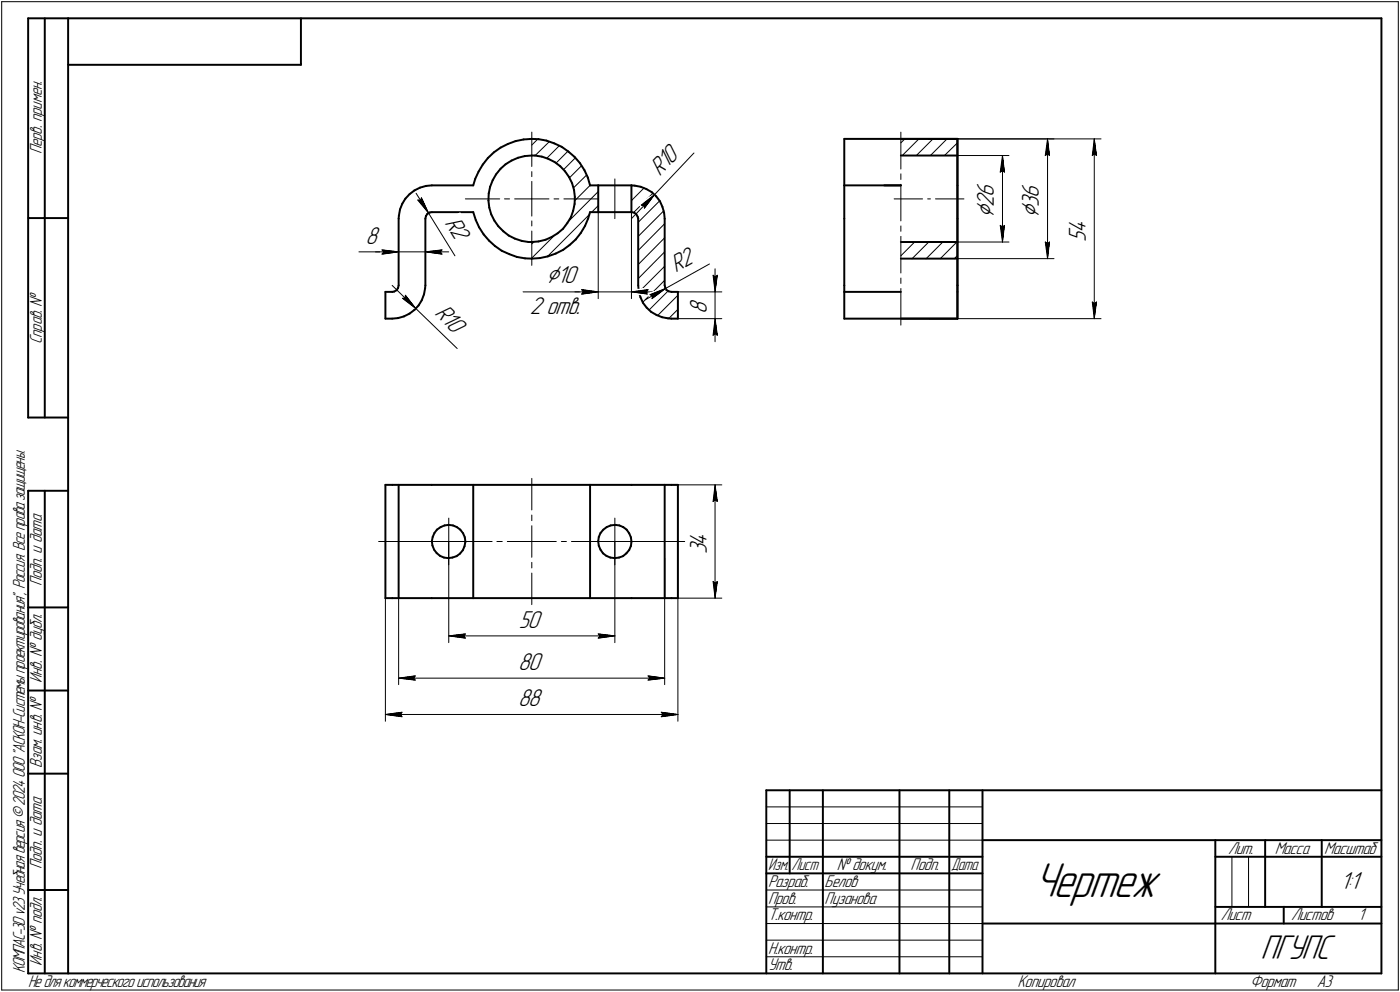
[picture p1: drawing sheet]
<svg xmlns="http://www.w3.org/2000/svg" width="421mm" height="298mm" viewBox="0 0 421 298" stroke-linecap="round" stroke-linejoin="round" font-family="sans-serif">
<defs><g id="words">
<text font-size="15.6" x="310.7" y="269.5">Чертеж</text>
<text font-size="10.9" x="379.1" y="288.2">ПГУПС</text>
<g font-size="8.5">
<text x="298.9" y="65.6" transform="rotate(-90 298.9 65.6)">⌀</text>
<text x="312.4" y="65.4" transform="rotate(-90 312.4 65.4)">⌀</text>
<text x="164.2" y="85.1">⌀10</text>
</g>
<g font-size="7.8">
<text x="198.4" y="53.1" transform="rotate(-46 198.4 53.1)">R10</text>
<text x="298.9" y="59.3" transform="rotate(-90 298.9 59.3)">6</text>
<text x="312.4" y="59.5" transform="rotate(-90 312.4 59.5)">6</text>
<text x="298.9" y="62.3" transform="rotate(-90 298.9 62.3)">2</text>
<text x="312.4" y="62.1" transform="rotate(-90 312.4 62.1)">3</text>
<text x="133.6" y="66.9" transform="rotate(58 133.6 66.9)">R2</text>
<text x="326.6" y="70" transform="rotate(-90 326.6 70)">4</text>
<text x="109.9" y="73.2">8</text>
<text x="326.6" y="72.6" transform="rotate(-90 326.6 72.6)">5</text>
<text x="203.2" y="82.1" transform="rotate(-29 203.2 82.1)">R2</text>
<text x="130.4" y="94.4" transform="rotate(44 130.4 94.4)">R10</text>
<text x="159.3" y="94.3">2 отв.</text>
<text x="212.6" y="94.2" transform="rotate(-90 212.6 94.2)">8</text>
<text x="212.6" y="166.6" transform="rotate(-90 212.6 166.6)">3</text>
<text x="212.6" y="164" transform="rotate(-90 212.6 164)">4</text>
<text x="156" y="188.6">50</text>
<text x="155.8" y="201.2">80</text>
<text x="155.8" y="212.2">88</text>
<text x="403.1" y="267.3">1:1</text>
</g>
<g font-size="5.4">
<text x="12.6" y="46.3" transform="rotate(-90 12.6 46.3)">Перв. примен.</text>
<text x="12.6" y="103.4" transform="rotate(-90 12.6 103.4)">Справ. №</text>
<text x="12.6" y="176.1" transform="rotate(-90 12.6 176.1)">Подп. и дата</text>
<text x="12.6" y="205.2" transform="rotate(-90 12.6 205.2)">Инв. № дубл.</text>
<text x="12.6" y="230.9" transform="rotate(-90 12.6 230.9)">Взам. инв. №</text>
<text x="369.3" y="256.6">Лит.</text>
<text x="383.4" y="256.6">Масса</text>
<text x="398.3" y="256.6">Масштаб</text>
<text x="12.6" y="261.1" transform="rotate(-90 12.6 261.1)">Подп. и дата</text>
<text x="251.6" y="261.6">№ докум.</text>
<text x="273.9" y="261.6">Подп.</text>
<text x="231" y="266.6">Разраб.</text>
<text x="248" y="266.6">Белов</text>
<text x="231" y="271.6">Пров.</text>
<text x="248" y="271.6">Пузанова</text>
<text x="231" y="276.6">Т.контр.</text>
<text x="367.1" y="276.6">Лист</text>
<text x="388.3" y="276.6">Листов</text>
<text x="408.5" y="276.6">1</text>
<text x="231" y="286.6">Н.контр.</text>
<text x="7.5" y="292.5" transform="rotate(-90 7.5 292.5)">КОМПАС-3Dv23Учебнаяверсия©2024ООО&quot;АСКОН-Системыпроектирования&quot;, Россия. Всеправазащищены.</text>
<text x="12.6" y="290.2" transform="rotate(-90 12.6 290.2)">Инв. № подл.</text>
<text x="231" y="291.6">Утв.</text>
<text x="8.5" y="296.7">Недлякоммерческогоиспользования</text>
<text x="306" y="296.6">Копировал</text>
<text x="376" y="296.6">Формат</text>
<text x="396" y="296.6">A3</text>
</g>
<g font-size="5.3">
<text x="231.1" y="261.6">Изм.</text>
<text x="238.1" y="261.6">Лист</text>
<text x="286.1" y="261.6">Дата</text>
</g>
</g></defs>
<g fill="none" stroke="#000" stroke-width=".59">
<path d="M8.5 5.5v120zM8.5 5.5h12zM13.5 5.5v120zM20.5 5.5v287zM20.5 5.5h395zM20.5 19.5h70zM90.5 5.5v14zM415.5 5.5v287zM121.9 59.7l-.9 1.5zM123.2 58.3l1.4-1.1zM123.2 58.3l-1.3 1.4zM124.6 57.2l1.7-.8z"/>
<path d="M126.3 56.4l1.8-.5zM128.1 55.9l1.8-.2zM129.9 55.7h12.4zM142.9 53.8l-.6 1.9zM143.9 51.6l-1 2.2zM145.2 49.4l-1.3 2.2zM146.7 47.5l1.8-1.7zM146.7 47.5l-1.5 1.9zM147 58.2l-.1 2.1zM147.4 56.1l-.4 2.1zM148.2 54.2l-.8 1.9zM148.5 45.8l2-1.4z"/>
<path d="M149.2 52.4l-1 1.8zM150.5 44.4l2.2-1.1zM150.5 50.7l1.6-1.3zM150.5 50.7l-1.3 1.7zM152.1 49.4l1.7-1.1zM152.7 43.3l2.3-.9zM153.8 48.3l2-.9zM155 42.4l2.5-.5zM155.8 47.4l2-.5zM157.5 41.9l2.4-.2zM157.8 46.9l2.1-.2zM159.9 46.7h1z"/>
<path d="M159.9 41.7l2.1 .1zM160.9 46.7l2.1 .4zM162 41.8l2.3 .4zM163 47.1l1.9 .7zM164.3 42.2l2.4 .9zM164.9 47.8l1.9 .9zM166.7 43.1l2.2 1zM166.8 48.7l1.7 1.3zM168.5 50l1.4 1.5zM168.9 44.1l2 1.5zM169.9 51.5l1.2 1.7zM170.9 45.6l1.9 1.6z"/>
<path d="M171.1 53.2l.9 1.8zM172 55l.6 2.1zM172.6 57.1l.3 2.1zM172.8 47.2l1.6 1.8zM172.9 59.2l-.1 2.1zM174.4 49l1.4 2.1zM175.8 51.1l1 2.2zM176.8 53.3l.7 2.4zM177.5 55.7h2.4zM179.9 55.7h10zM179.9 55.7v8.1zM189.9 55.7l1 .1z"/>
<path d="M189.9 55.7v8.1zM190.9 55.8l1.8 .3zM192.7 56.1l1.7 .7zM194.4 56.8l1.6 .9zM196 57.7l1.4 1.3zM197.4 59l1.1 1.5zM253.9 41.7v14zM253.9 41.7h34.1zM253.9 55.7v10zM253.9 55.7h17zM265.9 55.7h5zM270.9 41.7h17.1z"/>
<path d="M270.9 46.7h17.1zM288 41.7v14zM288 55.7v10zM288 46.7v26zM288 41.7v5zM8.5 65.5h12zM119.9 65.7v20.1zM120 64.8l-.1 .9zM120.3 62.9l-.3 1.9zM121 61.2l-.7 1.7zM127.9 65.7v20.1zM128.1 64.9l-.2 .8z"/>
<path d="M128.5 64.3l-.4 .6zM128.5 64.3l.8-.5zM129.3 63.8h.6zM129.9 63.8h12.4zM142.3 63.8l.8 2.3zM143.1 66.1l1 2.2zM144.1 68.3l1.4 2.1zM145.5 70.4l1.6 1.9zM146.9 60.3l.3 2.1zM147.1 72.3l1.7 1.6zM147.2 62.4l.5 2zM147.7 64.4l1 1.9z"/>
<path d="M148.7 66.3l1.2 1.7zM148.8 73.9l2.1 1.5zM149.9 68l1.5 1.5zM150.9 75.4l2.3 1zM151.4 69.5l1.6 1.3zM153 70.8l1.9 .9zM153.2 76.4l2.2 .8zM154.9 71.7l2 .7zM155.4 77.2l2.5 .4zM156.9 72.4l2 .3zM157.9 77.6l2 .1zM158.9 72.7h1z"/>
<path d="M159.9 72.7l2.1-.1zM159.9 77.7l2.5-.1zM162 72.6l2.1-.5zM162.4 77.6l2.4-.6zM164.1 72.1l1.8-.9zM164.8 77l2.3-.8zM165.9 71.2l1.8-1.1zM167.1 76.2l2.2-1.1zM167.7 70.1l1.6-1.4zM169.3 75.1l2-1.4zM170.6 67.1l-1.3 1.6zM171.3 73.7l1.8-1.7z"/>
<path d="M171.7 65.3l-1.1 1.8zM172.4 63.3l-.7 2zM172.8 61.3l-.4 2zM174.7 70l-1.6 2zM175.9 67.9l-1.2 2.1zM176.9 65.7l-1 2.2zM177.5 63.8h2.4zM177.5 63.8l-.6 1.9zM179.9 63.8h10zM189.9 63.8l.9 .1zM190.8 63.9l.5 .4zM191.3 64.3l.5 .8z"/>
<path d="M191.8 65.1l.1 .6zM191.9 65.7v20.1zM198.5 60.5l.7 1.6zM199.2 62.1l.5 1.8zM199.7 63.9l.2 1.8zM199.9 65.7v20.1zM253.9 65.7v20.1zM270.9 77.7h17.1zM270.9 72.7h17.1zM288 65.7v20.1zM288 72.7v5zM288 77.7v8.1z"/>
<path d="M115.9 87.7h2zM115.9 95.8h2zM115.9 87.7v8.1zM117.9 87.7l.6-.1zM117.9 95.8l1.8-.2zM118.5 87.6l.8-.4zM119.7 86.5l-.4 .7zM119.7 95.6l1.8-.5zM119.9 85.8l-.2 .7zM121.5 95.1l1.7-.9zM123.2 94.2l1.4-1.1zM125.9 91.8l-1.3 1.3z"/>
<path d="M126.8 90.3l-.9 1.5zM127.5 88.5l-.7 1.8zM127.8 86.7l-.3 1.8zM127.9 85.8l-.1 .9zM191.9 85.8l.2 1.7zM192.1 87.5l.5 1.8zM192.6 89.3l.8 1.7zM193.4 91l1.1 1.5zM194.5 92.5l1.3 1.2zM195.8 93.7l1.6 1zM197.4 94.7l1.7 .6zM199.1 95.3l1.8 .4z"/>
<path d="M199.9 85.8l.2 .6zM200.1 86.4l.3 .7zM200.4 87.1l.7 .4zM200.9 95.7l1 .1zM201.1 87.5l.8 .2zM201.9 87.7h2zM201.9 95.8h2zM203.9 87.7v8.1zM253.9 95.8h34.1zM253.9 85.8v1.9zM253.9 87.7v8.1zM253.9 87.7h17z"/>
<path d="M270.9 95.8h17.1zM288 85.8v1.9zM288 87.7v8.1zM288 85.8v10zM8.5 125.5h12zM8.5 147.5v145zM8.5 147.5h12zM13.5 147.5v145zM115.9 145.7v34zM115.9 145.7h2zM117.9 145.7h2zM119.9 145.7v34z"/>
<path d="M119.9 145.7h10zM129.9 145.7h12.4zM131.4 159.2l1.1-.8zM131.4 159.2l-.8 1zM132.5 158.4l1.2-.5zM133.7 157.9l1.3-.2zM135 157.7l1.2 .2zM136.2 157.9l1.2 .5zM137.4 158.4l1 .8zM138.4 159.2l.9 1.1zM142.3 145.7h35.2zM142.3 145.7v34z"/>
<path d="M177.5 145.7v34zM177.5 145.7h12.4zM181.4 159.2l1.1-.8zM181.4 159.2l-.8 1zM182.5 158.4l1.1-.5zM183.6 157.9l1.4-.2zM185 157.7l1.3 .2zM186.3 157.9l1.2 .5zM187.5 158.4l1 .8zM188.5 159.2l.7 1.1zM189.9 145.7h10zM199.9 145.7h2z"/>
<path d="M199.9 145.7v34zM201.9 145.7h2zM203.9 145.7v34zM115.9 179.7h2zM117.9 179.7h2zM119.9 179.7h10zM129.9 179.7h12.4zM129.9 162.6l.1 1.3zM130 163.9l.6 1.3zM130.1 161.4l-.2 1.2zM130.6 165.2l.7 1zM130.6 160.2l-.5 1.2z"/>
<path d="M131.3 166.2l1 .8zM132.3 167l1.2 .6zM133.5 167.6l1.3 .1zM134.8 167.7l1.3-.1zM136.1 167.6l1.2-.5zM137.3 167.1l1-.7zM139.2 165.4l-.9 1zM139.3 160.3l.5 1.2zM139.7 164.2l-.5 1.2zM139.8 161.5l.2 1.2zM140 162.9l-.3 1.3zM140 162.7v.2z"/>
<path d="M142.3 179.7h35.2zM177.5 179.7h12.4zM179.9 162.7l.2 1.3zM179.9 162.6h.1M180.1 164l.5 1.2zM180.1 161.4l-.2 1.2zM180.6 165.2l.8 1.1zM180.6 160.2l-.5 1.2zM181.4 166.3l1 .7zM182.4 167l1.2 .6zM183.6 167.6l1.3 .1zM184.9 167.7l1.3-.1z"/>
<path d="M186.2 167.6l1.2-.5zM187.4 167.1l1-.8zM189.2 165.3l-.8 1zM189.2 160.3l.5 1.2zM189.7 164.1l-.5 1.2zM189.7 161.5l.2 1.2zM189.9 179.7h10zM189.9 162.8l-.2 1.3zM189.9 162.8h.1M199.9 179.7h2zM201.9 179.7h2zM8.5 182.5h12z"/>
<path d="M8.5 207.5h12zM8.5 232.5h12zM230.5 237.5h185zM230.5 237.5v55zM237.5 237.5v25zM247.5 237.5v55zM270.5 237.5v55zM285.5 237.5v55zM295.5 237.5v55zM230.5 257.5h65zM295.5 252.5h120zM365.5 252.5v40z"/>
<path d="M365.5 257.5h15zM380.5 252.5v20zM380.5 257.5h35zM397.5 252.5v20zM8.5 267.5h12zM230.5 262.5h65zM295.5 277.5h70zM365.5 277.5h50zM365.5 272.5h50zM386.1 272.5v5zM8.5 292.5h12zM20.5 292.5h395z"/>
</g>
<g fill="none" stroke="#000" stroke-width=".3">
<path d="M.5 .5v297zM.5 .5h420zM420.5 .5v297zM159.9 39.7v10.3zM270.9 39.7v11.1zM125.1 58.1l3.8 5.9zM126.7 59.4l2.2 4.6zM126.7 59.4l-.2 .8zM140 59.8h10.3zM151.7 59.8h1.5zM154.8 59.8h5.1zM159.9 43.6l1.8-1.8z"/>
<path d="M159.9 51.6v1.5zM159.9 54.5v5.3zM159.9 59.8v5.1zM159.9 59.8h5.2zM161 46.7l4.3-4.2zM164.4 47.6l3.8-3.8zM166.6 59.8h1.5zM167.2 49l3.7-3.6zM169.5 51l3.6-3.6zM169.6 59.8h10.3zM171.3 53.4l3.6-3.6zM172.5 56.5l3.9-3.9z"/>
<path d="M184.9 53.8v11.9zM189.9 56l.3-.3zM189.9 58.4v31.3zM196.8 58.5l-3 4.1zM196.8 58.5l-6.9 7.2zM208.7 46l-11.9 12.5zM268.9 59.8h8.6zM270.9 52.2v1.7zM270.9 55.4v11zM270.9 42.9l1.2-1.2zM271.4 46.7l5-5zM275.6 46.7l5-5z"/>
<path d="M279 59.8h.8zM279.4 41.7h37.6zM279.4 41.7h51.7zM279.8 46.7l5-5zM281.3 59.8h8.6zM284.1 46.7l3.9-3.8zM288 46.7h15.4zM300.8 51.7l.7-.5zM301.5 46.7l.6 5zM301.5 51.2l.6 .5zM301.5 46.7l-.7 5zM301.5 46.7v26z"/>
<path d="M314.4 46.7l.6-.5zM315 41.7l.6 5zM315 46.2l.6 .5zM315 41.7l-.6 5zM315 41.7v36zM328.5 46.7l.6-.5zM329.1 41.7l.7 5zM329.1 46.2l.7 .5zM329.1 41.7l-.6 5zM329.1 41.7v54.1zM107.9 75.7h12zM112.9 75.7h7z"/>
<path d="M114.9 75.1l5 .6zM114.9 75.1l.5 .6zM114.9 76.4l5-.7zM115.4 75.7l-.5 .7zM119.9 75.7h8zM125.6 60.1l.9 .1zM125.6 60.1l3.3 3.9zM127.9 75.7l5 .7zM127.9 75.7l5-.6zM127.9 75.7h7.1zM128.9 64l7.9 12.9zM132.4 75.7l.5 .7z"/>
<path d="M132.9 75.1l-.5 .6zM159.9 77.6l6.6-6.6zM159.9 73.3l.6-.6zM159.9 69.4v10.4zM159.9 66.4v1.5zM164.6 77.1l12.7-12.7zM171.1 66.4l8.8-8.8zM172.9 60.3l4.6-4.6zM178 63.8l1.9-2zM179.9 63.8v25.9zM189.9 60.3l3.8-3.8zM190.6 63.8l5.7-5.7z"/>
<path d="M191.9 71l7.7-7.7zM191.9 66.8l6.5-6.4zM192.9 61.6l.8 .1zM192.9 61.6l3.9-3.1zM193.7 61.7l.1 .9zM199.9 75.7l-8 8zM199.9 71.5l-8 8zM199.9 67.2l-8 8.1zM270.9 67.9v1.6zM270.9 71v11zM270.9 76.9l4.2-4.2zM274.3 77.7l5-5z"/>
<path d="M278.6 77.7l4.9-5zM279.4 72.7h24zM282.8 77.7l5-5zM287 77.7l1-.9zM288 77.7h29zM300.8 67.7l.7 5zM300.8 67.7l.7 .5zM301.5 68.2l.6-.5zM302.1 67.7l-.6 5zM314.4 72.7l.6 5zM314.4 72.7l.6 .5zM315 73.2l.6-.5z"/>
<path d="M315.6 72.7l-.6 5zM117.9 85.8l7.2 6.9zM121.1 89.7l4 3zM121.1 89.7l.7-.1zM121.9 88.7l-.1 .9zM121.9 88.7l3.2 4zM125.1 92.7l12.4 12zM157.3 87.7h22.6zM172.9 87.7h7zM174.9 87l5 .7zM174.9 87l.5 .7zM174.9 88.4l5-.7z"/>
<path d="M175.4 87.7l-.5 .7zM179.9 87.7h10zM189.9 87.7l5 .7zM189.9 87.7l5-.7zM189.9 87.7h7zM192.1 87.8l7.8-7.8zM193.3 90.8l6.6-6.6zM194.1 90.1l6.1-3.4zM194.4 87.7l.5 .7zM194.9 87l-.5 .7zM195.2 93.1l5.7-5.6zM195.5 88.6l4.7-1.9z"/>
<path d="M195.5 88.6l.8 .3zM196.1 89.7l4.1-3zM196.3 88.9l-.2 .8zM197.8 94.8l6.1-6.1zM200.2 86.7l13.2-7.4zM201.2 95.7l2.7-2.7zM203.9 95.8h13.2zM203.9 87.7h13.2zM214.5 82.7l.6 .5zM214.5 82.7l.6 5zM215.1 95.8l-.6 5zM215.1 95.8l.6 5z"/>
<path d="M215.1 95.8v6.9zM215.1 83.2l.6-.5zM215.1 80.8v6.9zM215.1 87.7v8.1zM215.7 82.7l-.6 5zM270.9 83.6v1.6zM270.9 86.7v11zM279.4 95.8h51.7zM328.5 90.8l.6 5zM328.5 90.8l.6 .5zM329.1 91.3l.7-.5zM329.8 90.8l-.7 5z"/>
<path d="M214.5 100.8l.6-.6zM215.1 100.2l.6 .6zM135 155.7v7zM159.9 143.8v9.4zM159.9 154.8v1.7zM159.9 158v9.5zM184.9 155.7v7zM201.9 145.7h15.2zM214.5 150.7l.6-.5zM215.1 145.7l.6 5zM215.1 150.2l.6 .5zM215.1 145.7l-.6 5z"/>
<path d="M215.1 145.7v34zM113.9 162.7h14.8zM115.9 179.7v37zM119.9 179.7v26zM127.9 162.7h7.1zM130.1 162.7h1.6zM133.3 162.7h14.7zM135 162.7v7.1zM135 162.7h6.9zM135 162.7v30.4zM149.4 162.7h1.6zM152.6 162.7h14.7z"/>
<path d="M159.9 169v1.7zM159.9 172.2v9.5zM168.8 162.7h1.5zM171.9 162.7h14.7zM177.9 162.7h7zM184.9 162.7h7zM184.9 162.7v7.1zM184.9 162.7v30.4zM188.1 162.7h1.6zM191.2 162.7h14.7zM199.9 167.8v37.9zM203.9 165.9v50.8z"/>
<path d="M203.9 179.7h13.2zM214.5 174.8l.6 4.9zM214.5 174.8l.6 .5zM215.1 175.3l.6-.5zM215.7 174.8l-.6 4.9zM135 191.1l5-.6zM135 191.1l5 .7zM135 191.1h49.9zM139.4 191.1l.6 .7zM140 190.5l-.6 .6zM179.9 191.8l5-.7zM179.9 190.5l.5 .6z"/>
<path d="M179.9 190.5l5 .6zM180.4 191.1l-.5 .7zM115.9 214.7l5-.7zM115.9 214.7l5 .7zM115.9 214.7h88zM119.9 203.8l5-.7zM119.9 203.8l5 .6zM119.9 203.8h80zM120.4 214.7l.5 .7zM120.9 214l-.5 .7zM124.4 203.8l.5 .6zM124.9 203.1l-.5 .7z"/>
<path d="M194.9 204.4l5-.6zM194.9 203.1l.5 .7zM194.9 203.1l5 .7zM195.4 203.8l-.5 .6zM198.9 215.4l5-.7zM198.9 214l.5 .7zM198.9 214l5 .7zM199.4 214.7l-.5 .7zM230.5 247.5h65zM230.5 252.5h65zM230.5 242.5h65zM370.5 257.5v15z"/>
<path d="M375.5 257.5v15zM230.5 267.5h65zM230.5 272.5h65zM230.5 277.5h65zM.5 297.5h420zM230.5 282.5h65zM230.5 287.5h65z"/>
</g>
<g fill="#fff" stroke="#fff" stroke-width=".3">
<path d="M293.1 54h7.4zM293.1 54.1h7.4zM293.1 54.2h7.4zM293.1 54.3h7.4zM293.1 54.4h7.4zM293.1 54.4h7.4zM293.1 54.5h7.4zM293.1 54.6h7.4zM293.1 54.7h7.4zM293.1 54.8h7.4zM293.1 54.9h7.4zM293.1 54.9h7.4zM293.1 55h7.4zM293.1 55.1h7.4zM293.1 55.2h7.4zM293.1 55.3h7.4zM293.1 55.4h7.4zM293.1 55.5h7.4zM293.1 55.5h7.4zM293.1 55.6h7.4zM293.1 55.7h7.4zM293.1 55.8h7.4zM293.1 55.9h7.4zM293.1 56h7.4zM293.1 56h7.4zM293.1 56.1h7.4zM293.1 56.2h7.4zM293.1 56.3h7.4zM293.1 56.4h7.4zM293.1 56.5h7.4zM293.1 56.6h7.4zM293.1 56.6h7.4zM293.1 56.7h7.4zM293.1 56.8h7.4zM293.1 56.9h7.4zM293.1 57h7.4zM293.1 57.1h7.4zM293.1 57.1h7.4zM293.1 57.2h7.4zM293.1 57.3h7.4zM293.1 57.4h7.4zM293.1 57.5h7.4zM293.1 57.6h7.4zM293.1 57.7h7.4zM293.1 57.7h7.4zM293.1 57.8h7.4zM293.1 57.9h7.4zM293.1 58h7.4zM293.1 58.1h7.4zM293.1 58.2h7.4zM293.1 58.3h7.4zM293.1 58.3h7.4zM293.1 58.4h7.4zM293.1 58.5h7.4zM293.1 58.6h7.4zM293.1 58.7h7.4zM293.1 58.8h7.4zM293.1 58.8h7.4zM293.1 58.9h7.4zM293.1 59h7.4zM293.1 59.1h7.4zM293.1 59.2h7.4zM293.1 59.3h7.4zM293.1 59.4h7.4zM293.1 59.4h7.4zM293.1 59.5h7.4zM293.1 59.6h7.4zM293.1 59.7h7.4zM293.1 59.8h7.4zM293.1 59.9h7.4zM293.1 59.9h7.4zM293.1 60h7.4zM293.1 60.1h7.4zM293.1 60.2h7.4zM293.1 60.3h7.4zM293.1 60.4h7.4zM293.1 60.5h7.4zM293.1 60.5h7.4zM293.1 60.6h7.4zM293.1 60.7h7.4zM293.1 60.8h7.4zM293.1 60.9h7.4zM293.1 61h7.4zM293.1 61h7.4zM293.1 61.1h7.4zM293.1 61.2h7.4zM293.1 61.3h7.4zM293.1 61.4h7.4zM293.1 61.5h7.4zM293.1 61.6h7.4zM293.1 61.6h7.4zM293.1 61.7h7.4zM293.1 61.8h7.4zM293.1 61.9h7.4zM293.1 62h7.4zM293.1 62.1h7.4zM293.1 62.1h7.4zM293.1 62.2h7.4zM293.1 62.3h7.4zM293.1 62.4h7.4zM293.1 62.5h7.4zM293.1 62.6h7.4zM293.1 62.7h7.4zM293.1 62.7h7.4zM293.1 62.8h7.4zM293.1 62.9h7.4zM293.1 63h7.4zM293.1 63.1h7.4zM293.1 63.2h7.4zM293.1 63.2h7.4zM293.1 63.3h7.4zM293.1 63.4h7.4zM293.1 63.5h7.4zM293.1 63.6h7.4zM293.1 63.7h7.4zM293.1 63.8h7.4zM293.1 63.8h7.4zM293.1 63.9h7.4zM293.1 64h7.4zM293.1 64.1h7.4zM293.1 64.2h7.4zM293.1 64.3h7.4zM293.1 64.3h7.4zM293.1 64.4h7.4zM293.1 64.5h7.4zM293.1 64.6h7.4zM293.1 64.7h7.4zM293.1 64.8h7.4zM293.1 64.9h7.4zM293.1 64.9h7.4zM293.1 65h7.4zM293.1 65.1h7.4zM293.1 65.2h7.4zM293.1 65.3h7.4zM293.1 65.4h7.4zM293.1 65.4h7.4zM293.1 65.5h7.4z"/>
<path d="M301.4 47h.3zM301.4 47.1h.3zM301.3 47.2h.4zM301.3 47.2h.5zM301.2 47.3h.6zM301.2 47.4h.6zM301.2 47.5h.6zM301.2 47.6h.6zM301.2 47.7h.7zM301.1 47.8h.8zM301.1 47.8h.8zM301 47.9h1zM301 48h1zM301 48.1h1.1zM300.9 48.2h1.2zM300.9 48.3h1.2zM300.8 48.3h1.4zM300.8 48.4h1.4zM300.7 48.5h1.5zM300.7 48.6h1.6zM300.7 48.7h1.6zM300.7 48.8h1.6zM300.7 48.9h1.6zM300.7 48.9h1.6zM300.7 49h1.6zM300.7 49.1h1.6zM300.7 49.2h1.6zM300.7 49.3h1.6zM300.7 49.4h1.6zM300.7 49.4h1.6zM300.7 49.5h1.6zM300.7 49.6h1.6zM300.7 49.7h1.6zM300.6 49.8h1.8zM300.6 49.9h1.8zM300.6 50h1.8zM300.6 50h1.8zM300.6 50.1h1.8zM300.6 50.2h1.8zM300.6 50.3h1.8zM300.5 50.4h1.9zM300.5 50.5h2zM300.5 50.5h2zM300.5 50.6h2zM300.5 50.7h2zM300.5 50.8h2zM300.5 50.9h2zM300.5 51h2zM300.4 51.1h2.2zM300.4 51.1h2.2zM300.4 51.2h2.2zM300.4 51.3h2.2zM300.4 51.4h2.2zM300.4 51.5h2.2zM300.4 51.6h2.2zM300.3 51.6h2.4zM300.3 51.7h2.4zM300.3 51.8h2.4zM300.3 51.9h2.4zM300.3 52h2.4zM300.3 52.1h2.4zM300.3 52.2h2.4z"/>
<path d="M300.2 67.2h2.5zM300.3 67.3h2.4zM300.3 67.4h2.4zM300.3 67.5h2.4zM300.3 67.6h2.4zM300.3 67.6h2.4zM300.3 67.7h2.4zM300.3 67.8h2.4zM300.4 67.9h2.2zM300.4 68h2.2zM300.4 68.1h2.2zM300.4 68.2h2.2zM300.4 68.2h2.2zM300.4 68.3h2.2zM300.4 68.4h2.2zM300.5 68.5h2zM300.5 68.6h2zM300.5 68.7h2zM300.5 68.7h2zM300.5 68.8h2zM300.5 68.9h2zM300.5 69h2zM300.5 69.1h1.9zM300.6 69.2h1.8zM300.6 69.3h1.8zM300.6 69.3h1.8zM300.6 69.4h1.8zM300.6 69.5h1.8zM300.6 69.6h1.8zM300.6 69.7h1.8zM300.7 69.8h1.6zM300.7 69.8h1.6zM300.7 69.9h1.6zM300.7 70h1.6zM300.7 70.1h1.6zM300.7 70.2h1.6zM300.7 70.3h1.6zM300.7 70.4h1.6zM300.7 70.4h1.6zM300.7 70.5h1.6zM300.7 70.6h1.6zM300.7 70.7h1.6zM300.7 70.8h1.6zM300.7 70.9h1.6zM300.7 71h1.5zM300.8 71h1.4zM300.8 71.1h1.4zM300.9 71.2h1.2zM300.9 71.3h1.2zM301 71.4h1.1zM301 71.5h1zM301 71.5h1zM301.1 71.6h.8zM301.1 71.7h.8zM301.2 71.8h.7zM301.2 71.9h.6zM301.2 72h.6zM301.2 72.1h.6zM301.2 72.1h.6zM301.3 72.2h.5zM301.3 72.3h.4zM301.4 72.4h.3zM301.4 72.5h.3z"/>
<path d="M306.7 54.2h7.3zM306.7 54.3h7.3zM306.7 54.4h7.3zM306.7 54.4h7.3zM306.7 54.5h7.3zM306.7 54.6h7.3zM306.7 54.7h7.3zM306.7 54.8h7.3zM306.7 54.9h7.3zM306.7 54.9h7.3zM306.7 55h7.3zM306.7 55.1h7.3zM306.7 55.2h7.3zM306.7 55.3h7.3zM306.7 55.4h7.3zM306.7 55.5h7.3zM306.7 55.5h7.3zM306.7 55.6h7.3zM306.7 55.7h7.3zM306.7 55.8h7.3zM306.7 55.9h7.3zM306.7 56h7.3zM306.7 56h7.3zM306.7 56.1h7.3zM306.7 56.2h7.3zM306.7 56.3h7.3zM306.7 56.4h7.3zM306.7 56.5h7.3zM306.7 56.6h7.3zM306.7 56.6h7.3zM306.7 56.7h7.3zM306.7 56.8h7.3zM306.7 56.9h7.3zM306.7 57h7.3zM306.7 57.1h7.3zM306.7 57.1h7.3zM306.7 57.2h7.3zM306.7 57.3h7.3zM306.7 57.4h7.3zM306.7 57.5h7.3zM306.7 57.6h7.3zM306.7 57.7h7.3zM306.7 57.7h7.3zM306.7 57.8h7.3zM306.7 57.9h7.3zM306.7 58h7.3zM306.7 58.1h7.3zM306.7 58.2h7.3zM306.7 58.3h7.3zM306.7 58.3h7.3zM306.7 58.4h7.3zM306.7 58.5h7.3zM306.7 58.6h7.3zM306.7 58.7h7.3zM306.7 58.8h7.3zM306.7 58.8h7.3zM306.7 58.9h7.3zM306.7 59h7.3zM306.7 59.1h7.3zM306.7 59.2h7.3zM306.7 59.3h7.3zM306.7 59.4h7.3zM306.7 59.4h7.3zM306.7 59.5h7.3zM306.7 59.6h7.3zM306.7 59.7h7.3zM306.7 59.8h7.3zM306.7 59.9h7.3zM306.7 59.9h7.3zM306.7 60h7.3zM306.7 60.1h7.3zM306.7 60.2h7.3zM306.7 60.3h7.3zM306.7 60.4h7.3zM306.7 60.5h7.3zM306.7 60.5h7.3zM306.7 60.6h7.3zM306.7 60.7h7.3zM306.7 60.8h7.3zM306.7 60.9h7.3zM306.7 61h7.3zM306.7 61h7.3zM306.7 61.1h7.3zM306.7 61.2h7.3zM306.7 61.3h7.3zM306.7 61.4h7.3zM306.7 61.5h7.3zM306.7 61.6h7.3zM306.7 61.6h7.3zM306.7 61.7h7.3zM306.7 61.8h7.3zM306.7 61.9h7.3zM306.7 62h7.3zM306.7 62.1h7.3zM306.7 62.1h7.3zM306.7 62.2h7.3zM306.7 62.3h7.3zM306.7 62.4h7.3zM306.7 62.5h7.3zM306.7 62.6h7.3zM306.7 62.7h7.3zM306.7 62.7h7.3zM306.7 62.8h7.3zM306.7 62.9h7.3zM306.7 63h7.3zM306.7 63.1h7.3zM306.7 63.2h7.3zM306.7 63.2h7.3zM306.7 63.3h7.3zM306.7 63.4h7.3zM306.7 63.5h7.3zM306.7 63.6h7.3zM306.7 63.7h7.3zM306.7 63.8h7.3zM306.7 63.8h7.3zM306.7 63.9h7.3zM306.7 64h7.3zM306.7 64.1h7.3zM306.7 64.2h7.3zM306.7 64.3h7.3zM306.7 64.3h7.3zM306.7 64.4h7.3zM306.7 64.5h7.3zM306.7 64.6h7.3zM306.7 64.7h7.3zM306.7 64.8h7.3zM306.7 64.9h7.3zM306.7 64.9h7.3zM306.7 65h7.3zM306.7 65.1h7.3zM306.7 65.2h7.3zM306.7 65.3h7.3zM306.7 65.4h7.3z"/>
<path d="M313.8 72.2h2.4zM313.9 72.3h2.3zM313.9 72.4h2.3zM313.9 72.5h2.3zM313.9 72.6h2.3zM313.9 72.6h2.3zM313.9 72.7h2.3zM313.9 72.8h2.3zM313.9 72.9h2.2zM313.9 73h2.2zM313.9 73.1h2.2zM313.9 73.2h2.2zM313.9 73.2h2.2zM313.9 73.3h2.2zM313.9 73.4h2.2zM314 73.5h2.1zM314 73.6h2.1zM314 73.7h2.1zM314 73.7h2.1zM314 73.8h2.1zM314 73.9h2.1zM314 74h2.1zM314 74.1h2zM314.1 74.2h1.9zM314.1 74.3h1.9zM314.1 74.3h1.9zM314.1 74.4h1.9zM314.1 74.5h1.9zM314.1 74.6h1.9zM314.1 74.7h1.9zM314.2 74.8h1.7zM314.2 74.8h1.7zM314.2 74.9h1.7zM314.2 75h1.7zM314.2 75.1h1.7zM314.2 75.2h1.7zM314.2 75.3h1.7zM314.3 75.4h1.5zM314.3 75.4h1.5zM314.3 75.5h1.5zM314.3 75.6h1.5zM314.3 75.7h1.5zM314.3 75.8h1.5zM314.3 75.9h1.5zM314.3 75.9h1.4zM314.4 76h1.3zM314.4 76.1h1.3zM314.5 76.2h1.1zM314.5 76.3h1.1zM314.5 76.4h1.1zM314.5 76.5h1.1zM314.5 76.5h1.1zM314.6 76.6h.9zM314.6 76.7h.9zM314.7 76.8h.8zM314.7 76.9h.7zM314.8 77h.6zM314.8 77h.6zM314.8 77.1h.5zM314.9 77.2h.4zM314.9 77.3h.3zM315 77.4h.2zM315 77.5h.2z"/>
<path d="M315 42h.2zM315 42.1h.2zM314.9 42.2h.3zM314.9 42.2h.4zM314.8 42.3h.5zM314.8 42.4h.6zM314.8 42.5h.6zM314.7 42.6h.7zM314.7 42.7h.8zM314.6 42.8h.9zM314.6 42.8h.9zM314.5 42.9h1.1zM314.5 43h1.1zM314.5 43.1h1.1zM314.5 43.2h1.1zM314.5 43.3h1.1zM314.4 43.3h1.3zM314.4 43.4h1.3zM314.3 43.5h1.4zM314.3 43.6h1.5zM314.3 43.7h1.5zM314.3 43.8h1.5zM314.3 43.9h1.5zM314.3 43.9h1.5zM314.3 44h1.5zM314.3 44.1h1.5zM314.2 44.2h1.7zM314.2 44.3h1.7zM314.2 44.4h1.7zM314.2 44.4h1.7zM314.2 44.5h1.7zM314.2 44.6h1.7zM314.2 44.7h1.7zM314.1 44.8h1.9zM314.1 44.9h1.9zM314.1 45h1.9zM314.1 45h1.9zM314.1 45.1h1.9zM314.1 45.2h1.9zM314.1 45.3h1.9zM314 45.4h2zM314 45.5h2.1zM314 45.6h2.1zM314 45.6h2.1zM314 45.7h2.1zM314 45.8h2.1zM314 45.9h2.1zM314 46h2.1zM313.9 46.1h2.2zM313.9 46.1h2.2zM313.9 46.2h2.2zM313.9 46.3h2.2zM313.9 46.4h2.2zM313.9 46.5h2.2zM313.9 46.6h2.2zM313.9 46.7h2.3zM313.9 46.7h2.3zM313.9 46.8h2.3zM313.9 46.9h2.3zM313.9 47h2.3zM313.9 47.1h2.3zM313.9 47.2h2.3z"/>
<path d="M321 64.9h7.2zM321 64.9h7.2zM321 65h7.2zM321 65.1h7.2zM321 65.2h7.2zM321 65.3h7.2zM321 65.4h7.2zM321 65.4h7.2zM321 65.5h7.2zM321 65.6h7.2zM321 65.7h7.2zM321 65.8h7.2zM321 65.9h7.2zM321 66h7.2zM321 66h7.2zM321 66.1h7.2zM321 66.2h7.2zM321 66.3h7.2zM321 66.4h7.2zM321 66.5h7.2zM321 66.5h7.2zM321 66.6h7.2zM321 66.7h7.2zM321 66.8h7.2zM321 66.9h7.2zM321 67h7.2zM321 67.1h7.2zM321 67.1h7.2zM321 67.2h7.2zM321 67.3h7.2zM321 67.4h7.2zM321 67.5h7.2zM321 67.6h7.2zM321 67.6h7.2zM321 67.7h7.2zM321 67.8h7.2zM321 67.9h7.2zM321 68h7.2zM321 68.1h7.2zM321 68.2h7.2zM321 68.2h7.2zM321 68.3h7.2zM321 68.4h7.2zM321 68.5h7.2zM321 68.6h7.2zM321 68.7h7.2zM321 68.7h7.2zM321 68.8h7.2zM321 68.9h7.2zM321 69h7.2zM321 69.1h7.2zM321 69.2h7.2zM321 69.3h7.2zM321 69.3h7.2zM321 69.4h7.2zM321 69.5h7.2zM321 69.6h7.2zM321 69.7h7.2zM321 69.8h7.2zM321 69.8h7.2zM321 69.9h7.2zM321 70h7.2zM321 70.1h7.2zM321 70.2h7.2zM321 70.3h7.2zM321 70.4h7.2zM321 70.4h7.2zM321 70.5h7.2zM321 70.6h7.2zM321 70.7h7.2zM321 70.8h7.2zM321 70.9h7.2zM321 71h7.2zM321 71h7.2zM321 71.1h7.2zM321 71.2h7.2zM321 71.3h7.2zM321 71.4h7.2zM321 71.5h7.2zM321 71.5h7.2zM321 71.6h7.2zM321 71.7h7.2zM321 71.8h7.2zM321 71.9h7.2zM321 72h7.2zM321 72.1h7.2zM321 72.1h7.2zM321 72.2h7.2zM321 72.3h7.2zM321 72.4h7.2zM321 72.5h7.2zM321 72.6h7.2z"/>
<path d="M327.9 90.3h2.5zM328 90.3h2.4zM328 90.4h2.4zM328 90.5h2.4zM328 90.6h2.4zM328 90.7h2.4zM328 90.8h2.4zM328 90.8h2.4zM328.1 90.9h2.2zM328.1 91h2.2zM328.1 91.1h2.2zM328.1 91.2h2.2zM328.1 91.3h2.2zM328.1 91.4h2.2zM328.1 91.4h2.2zM328.2 91.5h2zM328.2 91.6h2zM328.2 91.7h2zM328.2 91.8h2zM328.2 91.9h2zM328.2 91.9h2zM328.2 92h2zM328.2 92.1h1.9zM328.3 92.2h1.8zM328.3 92.3h1.8zM328.3 92.4h1.8zM328.3 92.5h1.8zM328.3 92.5h1.8zM328.3 92.6h1.8zM328.3 92.7h1.8zM328.3 92.8h1.7zM328.3 92.9h1.7zM328.3 93h1.7zM328.3 93h1.7zM328.3 93.1h1.7zM328.3 93.2h1.7zM328.3 93.3h1.7zM328.4 93.4h1.5zM328.4 93.5h1.5zM328.4 93.6h1.5zM328.4 93.6h1.5zM328.4 93.7h1.5zM328.4 93.8h1.5zM328.4 93.9h1.5zM328.4 94h1.5zM328.5 94.1h1.4zM328.5 94.1h1.4zM328.6 94.2h1.2zM328.6 94.3h1.2zM328.6 94.4h1.1zM328.7 94.5h1zM328.7 94.6h.9zM328.8 94.7h.8zM328.8 94.7h.8zM328.8 94.8h.7zM328.8 94.9h.7zM328.8 95h.6zM328.8 95.1h.6zM328.9 95.2h.5zM328.9 95.2h.5zM329 95.3h.4zM329 95.4h.3zM329 95.5h.3z"/>
<path d="M329 42h.3zM329 42.1h.3zM329 42.2h.4zM328.9 42.2h.5zM328.9 42.3h.5zM328.8 42.4h.6zM328.8 42.5h.6zM328.8 42.6h.7zM328.8 42.7h.7zM328.8 42.8h.8zM328.8 42.8h.8zM328.7 42.9h.9zM328.7 43h1zM328.6 43.1h1.1zM328.6 43.2h1.2zM328.6 43.3h1.2zM328.5 43.3h1.4zM328.5 43.4h1.4zM328.4 43.5h1.5zM328.4 43.6h1.5zM328.4 43.7h1.5zM328.4 43.8h1.5zM328.4 43.9h1.5zM328.4 43.9h1.5zM328.4 44h1.5zM328.4 44.1h1.5zM328.3 44.2h1.7zM328.3 44.3h1.7zM328.3 44.4h1.7zM328.3 44.4h1.7zM328.3 44.5h1.7zM328.3 44.6h1.7zM328.3 44.7h1.7zM328.3 44.8h1.8zM328.3 44.9h1.8zM328.3 45h1.8zM328.3 45h1.8zM328.3 45.1h1.8zM328.3 45.2h1.8zM328.3 45.3h1.8zM328.2 45.4h1.9zM328.2 45.5h2zM328.2 45.6h2zM328.2 45.6h2zM328.2 45.7h2zM328.2 45.8h2zM328.2 45.9h2zM328.2 46h2zM328.1 46.1h2.2zM328.1 46.1h2.2zM328.1 46.2h2.2zM328.1 46.3h2.2zM328.1 46.4h2.2zM328.1 46.5h2.2zM328.1 46.6h2.2zM328 46.7h2.4zM328 46.7h2.4zM328 46.8h2.4zM328 46.9h2.4zM328 47h2.4zM328 47.1h2.4zM328 47.2h2.4z"/>
<path d="M164.3 79.3h10.6zM164.3 79.4h10.6zM164.3 79.5h10.6zM164.3 79.6h10.6zM164.3 79.7h10.6zM164.3 79.8h10.6zM164.3 79.8h10.6zM164.3 79.9h10.6zM164.3 80h10.6zM164.3 80.1h10.6zM164.3 80.2h10.6zM164.3 80.3h10.6zM164.3 80.3h10.6zM164.3 80.4h10.6zM164.3 80.5h10.6zM164.3 80.6h10.6zM164.3 80.7h10.6zM164.3 80.8h10.6zM164.3 80.9h10.6zM164.3 80.9h10.6zM164.3 81h10.6zM164.3 81.1h10.6zM164.3 81.2h10.6zM164.3 81.3h10.6zM164.3 81.4h10.6zM164.3 81.4h10.6zM164.3 81.5h10.6zM164.3 81.6h10.6zM164.3 81.7h10.6zM164.3 81.8h10.6zM164.3 81.9h10.6zM164.3 82h10.6zM164.3 82h10.6zM164.3 82.1h10.6zM164.3 82.2h10.6zM164.3 82.3h10.6zM164.3 82.4h10.6zM164.3 82.5h10.6zM164.3 82.5h10.6zM164.3 82.6h10.6zM164.3 82.7h10.6zM164.3 82.8h10.6zM164.3 82.9h10.6zM164.3 83h10.6zM164.3 83.1h10.6zM164.3 83.1h10.6zM164.3 83.2h10.6zM164.3 83.3h10.6zM164.3 83.4h10.6zM164.3 83.5h10.6zM164.3 83.6h10.6zM164.3 83.7h10.6zM164.3 83.7h10.6zM164.3 83.8h10.6zM164.3 83.9h10.6zM164.3 84h10.6zM164.3 84.1h10.6zM164.3 84.2h10.6zM164.3 84.2h10.6zM164.3 84.3h10.6zM164.3 84.4h10.6zM164.3 84.5h10.6zM164.3 84.6h10.6zM164.3 84.7h10.6zM164.3 84.8h10.6zM164.3 84.8h10.6zM164.3 84.9h10.6zM164.3 85h10.6zM164.3 85.1h10.6zM164.3 85.2h10.6zM164.3 85.3h10.6zM164.3 85.3h10.6zM164.3 85.4h10.6zM164.3 85.5h10.6zM164.3 85.6h10.6zM164.3 85.7h10.6zM164.3 85.8h10.6zM164.3 85.9h10.6zM164.3 85.9h10.6zM164.3 86h10.6zM164.3 86.1h10.6zM164.3 86.2h10.6zM164.3 86.3h10.6zM164.3 86.4h10.6zM164.3 86.4h10.6zM164.3 86.5h10.6zM164.3 86.6h10.6z"/>
<path d="M159.3 88.7h15.6zM159.3 88.8h15.6zM159.3 88.9h15.6zM159.3 89h15.6zM159.3 89.1h15.6zM159.3 89.2h15.6zM159.3 89.2h15.6zM159.3 89.3h15.6zM159.3 89.4h15.6zM159.3 89.5h15.6zM159.3 89.6h15.6zM159.3 89.7h15.6zM159.3 89.7h15.6zM159.3 89.8h15.6zM159.3 89.9h15.6zM159.3 90h15.6zM159.3 90.1h15.6zM159.3 90.2h15.6zM159.3 90.3h15.6zM159.3 90.3h15.6zM159.3 90.4h15.6zM159.3 90.5h15.6zM159.3 90.6h15.6zM159.3 90.7h15.6zM159.3 90.8h15.6zM159.3 90.8h15.6zM159.3 90.9h15.6zM159.3 91h15.6zM159.3 91.1h15.6zM159.3 91.2h15.6zM159.3 91.3h15.6zM159.3 91.4h15.6zM159.3 91.4h15.6zM159.3 91.5h15.6zM159.3 91.6h15.6zM159.3 91.7h15.6zM159.3 91.8h15.6zM159.3 91.9h15.6zM159.3 91.9h15.6zM159.3 92h15.6zM159.3 92.1h15.6zM159.3 92.2h15.6zM159.3 92.3h15.6zM159.3 92.4h15.6zM159.3 92.5h15.6zM159.3 92.5h15.6zM159.3 92.6h15.6zM159.3 92.7h15.6zM159.3 92.8h15.6zM159.3 92.9h15.6zM159.3 93h15.6zM159.3 93h15.6zM159.3 93.1h15.6zM159.3 93.2h15.6zM159.3 93.3h15.6zM159.3 93.4h15.6zM159.3 93.5h15.6zM159.3 93.6h15.6zM159.3 93.6h15.6zM159.3 93.7h15.6zM159.3 93.8h15.6zM159.3 93.9h15.6zM159.3 94h15.6zM159.3 94.1h15.6zM159.3 94.1h15.6zM159.3 94.2h15.6zM159.3 94.3h15.6zM159.3 94.4h15.6zM159.3 94.5h15.6zM159.3 94.6h15.6zM159.3 94.7h15.6zM159.3 94.7h15.6zM159.3 94.8h15.6zM159.3 94.9h15.6zM159.3 95h15.6zM159.3 95.1h15.6zM159.3 95.2h15.6zM159.3 95.2h15.6zM159.3 95.3h15.6zM159.3 95.4h15.6zM159.3 95.5h15.6zM159.3 95.6h15.6zM159.3 95.7h15.6zM159.3 95.8h15.6z"/>
<path d="M174.4 86.6h.8zM174.4 86.7h1.5zM174.4 86.8h2.3zM174.4 86.9h3.1zM174.4 87h3.7zM174.4 87h4zM174.4 87.1h4.2zM174.4 87.2h4.3zM174.4 87.3h4.6zM174.4 87.4h4.8zM174.4 87.5h4.9zM174.4 87.5h5.2zM174.4 87.6h5.3zM174.4 87.7h5.5zM174.4 87.8h5.3zM174.4 87.9h5.2zM174.4 88h4.9zM174.4 88.1h4.8zM174.4 88.1h4.6zM174.4 88.2h4.3zM174.4 88.3h4.2zM174.4 88.4h4zM174.4 88.5h3.7zM174.4 88.6h3.1zM174.4 88.6h2.6zM174.4 88.7h1.9zM174.4 88.8h1.3zM174.4 88.9h.7z"/>
<path d="M194.7 86.6h.7zM194 86.7h1.4zM193.2 86.8h2.2zM192.4 86.9h3zM191.7 87h3.7zM191.5 87h3.9zM191.3 87.1h4.1zM191.1 87.2h4.3zM190.9 87.3h4.5zM190.8 87.4h4.6zM190.5 87.5h4.9zM190.3 87.5h5.1zM190.2 87.6h5.2zM189.9 87.7h5.5zM190.2 87.8h5.2zM190.3 87.9h5.1zM190.5 88h4.9zM190.8 88.1h4.6zM190.9 88.1h4.5zM191.1 88.2h4.3zM191.3 88.3h4.1zM191.5 88.4h3.9zM191.7 88.5h3.7zM192.4 88.6h3zM193 88.6h2.4zM193.5 88.7h1.9zM194.2 88.8h1.2zM194.8 88.9h.6z"/>
<path d="M206.9 89.2h7.2zM206.9 89.3h7.2zM206.9 89.4h7.2zM206.9 89.5h7.2zM206.9 89.6h7.2zM206.9 89.7h7.2zM206.9 89.7h7.2zM206.9 89.8h7.2zM206.9 89.9h7.2zM206.9 90h7.2zM206.9 90.1h7.2zM206.9 90.2h7.2zM206.9 90.3h7.2zM206.9 90.3h7.2zM206.9 90.4h7.2zM206.9 90.5h7.2zM206.9 90.6h7.2zM206.9 90.7h7.2zM206.9 90.8h7.2zM206.9 90.8h7.2zM206.9 90.9h7.2zM206.9 91h7.2zM206.9 91.1h7.2zM206.9 91.2h7.2zM206.9 91.3h7.2zM206.9 91.4h7.2zM206.9 91.4h7.2zM206.9 91.5h7.2zM206.9 91.6h7.2zM206.9 91.7h7.2zM206.9 91.8h7.2zM206.9 91.9h7.2zM206.9 91.9h7.2zM206.9 92h7.2zM206.9 92.1h7.2zM206.9 92.2h7.2zM206.9 92.3h7.2zM206.9 92.4h7.2zM206.9 92.5h7.2zM206.9 92.5h7.2zM206.9 92.6h7.2zM206.9 92.7h7.2zM206.9 92.8h7.2zM206.9 92.9h7.2zM206.9 93h7.2zM206.9 93h7.2zM206.9 93.1h7.2zM206.9 93.2h7.2zM206.9 93.3h7.2zM206.9 93.4h7.2zM206.9 93.5h7.2zM206.9 93.6h7.2zM206.9 93.6h7.2zM206.9 93.7h7.2zM206.9 93.8h7.2zM206.9 93.9h7.2zM206.9 94h7.2zM206.9 94.1h7.2zM206.9 94.1h7.2z"/>
<path d="M215 96h.2zM215 96.1h.2zM215 96.2h.3zM214.9 96.3h.4zM214.9 96.4h.4zM214.8 96.4h.6zM214.8 96.5h.6zM214.8 96.6h.7zM214.7 96.7h.8zM214.7 96.8h.9zM214.7 96.9h.9zM214.6 96.9h1zM214.6 97h1zM214.5 97.1h1.1zM214.5 97.2h1.2zM214.5 97.3h1.2zM214.5 97.4h1.3zM214.5 97.5h1.3zM214.4 97.5h1.4zM214.4 97.6h1.5zM214.4 97.7h1.5zM214.4 97.8h1.5zM214.4 97.9h1.5zM214.4 98h1.5zM214.4 98h1.5zM214.4 98.1h1.5zM214.3 98.2h1.7zM214.3 98.3h1.7zM214.3 98.4h1.7zM214.3 98.5h1.7zM214.3 98.6h1.7zM214.3 98.6h1.7zM214.3 98.7h1.7zM214.2 98.8h1.9zM214.2 98.9h1.9zM214.2 99h1.9zM214.2 99.1h1.9zM214.2 99.1h1.9zM214.2 99.2h1.9zM214.2 99.3h1.9zM214.1 99.4h2zM214.1 99.5h2.1zM214.1 99.6h2.1zM214.1 99.7h2.1zM214.1 99.7h2.1zM214.1 99.8h2.1zM214.1 99.9h2.1zM214.1 100h2.1zM214 100.1h2.2zM214 100.2h2.2zM214 100.2h2.2zM214 100.3h2.2zM214 100.4h2.2zM214 100.5h2.2zM214 100.6h2.2zM214 100.7h2.3zM214 100.8h2.3zM214 100.8h2.3zM214 100.9h2.3zM214 101h2.3zM214 101.1h2.3zM214 101.2h2.3z"/>
<path d="M213.9 82.2h2.4zM214 82.3h2.3zM214 82.4h2.3zM214 82.5h2.3zM214 82.5h2.3zM214 82.6h2.3zM214 82.7h2.3zM214 82.8h2.3zM214 82.9h2.2zM214 83h2.2zM214 83.1h2.2zM214 83.1h2.2zM214 83.2h2.2zM214 83.3h2.2zM214 83.4h2.2zM214.1 83.5h2.1zM214.1 83.6h2.1zM214.1 83.7h2.1zM214.1 83.7h2.1zM214.1 83.8h2.1zM214.1 83.9h2.1zM214.1 84h2.1zM214.1 84.1h2zM214.2 84.2h1.9zM214.2 84.2h1.9zM214.2 84.3h1.9zM214.2 84.4h1.9zM214.2 84.5h1.9zM214.2 84.6h1.9zM214.2 84.7h1.9zM214.3 84.8h1.7zM214.3 84.8h1.7zM214.3 84.9h1.7zM214.3 85h1.7zM214.3 85.1h1.7zM214.3 85.2h1.7zM214.3 85.3h1.7zM214.4 85.3h1.5zM214.4 85.4h1.5zM214.4 85.5h1.5zM214.4 85.6h1.5zM214.4 85.7h1.5zM214.4 85.8h1.5zM214.4 85.9h1.5zM214.4 85.9h1.4zM214.5 86h1.3zM214.5 86.1h1.3zM214.5 86.2h1.2zM214.5 86.3h1.2zM214.5 86.4h1.1zM214.6 86.4h1zM214.6 86.5h1zM214.7 86.6h.9zM214.7 86.7h.9zM214.7 86.8h.8zM214.8 86.9h.7zM214.8 87h.6zM214.8 87h.6zM214.9 87.1h.4zM214.9 87.2h.4zM215 87.3h.3zM215 87.4h.2zM215 87.5h.2z"/>
<path d="M121.9 88.1h.3zM121.8 88.2h.5zM121.8 88.3h.5zM121.7 88.4h.6zM121.6 88.5h.8zM121.5 88.6h1zM121.4 88.6h1.2zM121.3 88.7h1.3zM121.2 88.8h1.5zM121.2 88.9h1.6zM121.1 89h1.8zM121 89.1h1.9zM120.9 89.2h2zM120.8 89.2h2.2zM120.7 89.3h2.4zM120.6 89.4h2.6zM120.6 89.5h2.6zM120.5 89.6h2.8zM120.4 89.7h3zM120.3 89.7h3.1zM120.5 89.8h2.9zM120.6 89.9h2.9zM120.6 90h3zM120.8 90.1h2.9zM120.9 90.2h2.9zM121 90.3h2.8zM121.2 90.3h2.7zM121.2 90.4h2.8zM121.3 90.5h2.7zM121.4 90.6h2.6zM121.6 90.7h2.5zM121.7 90.8h2.5zM121.8 90.8h2.5zM121.9 90.9h2.4zM122 91h2.4zM122.1 91.1h2.3zM122.3 91.2h2.2zM122.3 91.3h2.2zM122.4 91.4h2.1zM122.5 91.4h2zM122.7 91.5h1.8zM122.8 91.6h1.8zM122.9 91.7h1.7zM123 91.8h1.7zM123.1 91.9h1.6zM123.2 91.9h1.6zM123.3 92h1.5zM123.5 92.1h1.3zM123.8 92.2h1.1zM124 92.3h.9zM124.2 92.4h.8zM124.5 92.5h.5zM124.6 92.5h.5zM124.9 92.6h.2z"/>
<path d="M134.4 90.4h.1zM134.3 90.5h.3zM134.2 90.6h.5zM134.1 90.7h.7zM134 90.8h.9zM133.9 90.8h1.1zM133.9 90.9h1.1zM133.8 91h1.3zM133.7 91.1h1.5zM133.6 91.2h1.7zM133.5 91.3h1.9zM133.4 91.4h2.1zM133.3 91.4h2.3zM133.3 91.5h2.3zM133.2 91.6h2.5zM133.1 91.7h2.7zM133 91.8h2.9zM132.9 91.9h3.1zM132.8 91.9h3.3zM132.8 92h3.3zM132.7 92.1h3.5zM132.6 92.2h3.7zM132.5 92.3h3.9zM132.4 92.4h4.1zM132.3 92.5h4.3zM132.2 92.5h4.5zM132.2 92.6h4.5zM132.1 92.7h4.7zM132 92.8h4.9zM131.9 92.9h5.1zM131.9 93h5.2zM131.8 93h5.4zM131.7 93.1h5.5zM131.7 93.2h5.6zM131.6 93.3h5.8zM131.5 93.4h6zM131.4 93.5h6.2zM131.3 93.6h6.4zM131.2 93.6h6.6zM131.1 93.7h6.7zM131.1 93.8h6.8zM131 93.9h7zM130.9 94h7.3zM130.8 94.1h7.5zM130.7 94.1h7.6zM130.6 94.2h7.8zM130.6 94.3h7.9zM130.5 94.4h8.1zM130.4 94.5h8.3zM130.3 94.6h8.5zM130.2 94.7h8.7zM130.1 94.7h8.8zM130 94.8h9zM130 94.9h9.1zM129.9 95h9.3zM129.8 95.1h9.5zM129.7 95.2h9.7zM129.6 95.2h9.8zM129.5 95.3h10zM129.5 95.4h10.1zM129.4 95.5h10.3zM129.5 95.6h10.3zM129.6 95.7h10.3zM129.7 95.8h10.3zM129.8 95.8h10.2zM129.9 95.9h10.2zM130 96h10.2zM130 96.1h10.3zM130.1 96.2h10.3zM130.2 96.3h10.3zM130.3 96.4h10.2zM130.4 96.4h10.2zM130.5 96.5h10.2zM130.6 96.6h10.2zM130.6 96.7h10.3zM130.7 96.8h10.3zM130.8 96.9h10.3zM130.9 96.9h10.2zM131 97h10.2zM131.1 97.1h10.2zM131.1 97.2h10.3zM131.2 97.3h10.3zM131.3 97.4h10.3zM131.4 97.5h10.2zM131.5 97.5h10.2zM131.6 97.6h10.1zM131.7 97.7h9.9zM131.7 97.8h9.9zM131.8 97.9h9.7zM131.9 98h9.5zM132 98h9.3zM132.1 98.1h9.1zM132.2 98.2h8.9zM132.2 98.3h8.9zM132.3 98.4h8.7zM132.4 98.5h8.5zM132.5 98.6h8.3zM132.6 98.6h8.1zM132.7 98.7h7.9zM132.8 98.8h7.7zM132.8 98.9h7.7zM132.9 99h7.5zM133 99.1h7.3zM133.2 99.1h7zM133.3 99.2h6.8zM133.3 99.3h6.7zM133.4 99.4h6.6zM133.5 99.5h6.4zM133.6 99.6h6.2zM133.7 99.7h6zM133.8 99.7h5.8zM133.9 99.8h5.6zM133.9 99.9h5.5zM134 100h5.4zM134.1 100.1h5.2zM134.2 100.2h5.1zM134.3 100.2h4.9zM134.4 100.3h4.7zM134.5 100.4h4.5zM134.5 100.5h4.4zM134.6 100.6h4.3zM134.7 100.7h4.1zM134.8 100.8h3.9zM134.9 100.8h3.7zM135 100.9h3.5zM135 101h3.4zM135.1 101.1h3.2zM135.2 101.2h3.1zM135.3 101.3h2.9zM135.4 101.3h2.7zM135.5 101.4h2.5zM135.6 101.5h2.3zM135.6 101.6h2.2zM135.7 101.7h2.1zM135.8 101.8h1.9zM135.9 101.9h1.7zM136 101.9h1.5zM136.1 102h1.3zM136.1 102.1h1.2zM136.2 102.2h1zM136.3 102.3h.9zM136.4 102.4h.7zM136.5 102.4h.5zM136.6 102.5h.3zM136.7 102.6h.1z"/>
<path d="M199.6 86.8h.6zM199 86.9h1.1zM198.3 87h1.7zM198.1 87h1.8zM197.9 87.1h2zM197.7 87.2h2.1zM197.4 87.3h2.3zM197.2 87.4h2.4zM197 87.5h2.6zM196.8 87.5h2.8zM196.5 87.6h3zM196.3 87.7h3.1zM196.1 87.8h3.2zM195.9 87.9h3.4zM195.7 88h3.5zM195.4 88.1h3.7zM195.2 88.1h3.9zM195 88.2h4zM194.7 88.3h4.2zM194.8 88.4h4zM194.9 88.5h3.7zM194.9 88.6h3.6zM195 88.6h3.5zM195 88.7h3.3zM195.1 88.8h3.1zM195.1 88.9h2.9zM195.2 89h2.8zM195.2 89.1h2.7zM195.2 89.2h2.5zM195.2 89.2h2.4zM195.3 89.3h2.1zM195.3 89.4h2.1zM195.4 89.5h1.9zM195.5 89.6h1.6zM195.5 89.7h1.5zM195.6 89.7h1.3zM195.6 89.8h1.2zM195.7 89.9h1zM195.7 90h.8zM195.7 90.1h.7zM195.8 90.2h.5zM195.8 90.3h.4zM195.9 90.3h.2z"/>
<path d="M207.6 73.3h.2zM207.4 73.4h.5zM207.3 73.5h.6zM207.1 73.6h.8zM206.9 73.7h1zM206.8 73.7h1.2zM206.7 73.8h1.3zM206.5 73.9h1.6zM206.3 74h1.8zM206.2 74.1h2zM206.1 74.2h2.2zM205.9 74.3h2.4zM205.7 74.3h2.7zM205.6 74.4h2.8zM205.4 74.5h3zM205.3 74.6h3.1zM205.1 74.7h3.4zM205 74.8h3.5zM204.8 74.8h3.8zM204.6 74.9h4.1zM204.6 75h4.1zM204.4 75.1h4.4zM204.2 75.2h4.6zM204 75.3h4.9zM203.9 75.4h5zM203.7 75.4h5.3zM203.6 75.5h5.4zM203.5 75.6h5.5zM203.3 75.7h5.8zM203.1 75.8h6zM202.9 75.9h6.3zM202.9 75.9h6.3zM202.7 76h6.6zM202.5 76.1h6.8zM202.4 76.2h7zM202.2 76.3h7.2zM202.1 76.4h7.4zM201.9 76.5h7.6zM201.8 76.5h7.7zM201.6 76.6h8zM201.4 76.7h8.2zM201.3 76.8h8.4zM201.2 76.9h8.5zM201 77h8.8zM200.8 77h9zM200.7 77.1h9.2zM200.5 77.2h9.5zM200.6 77.3h9.4zM200.7 77.4h9.4zM200.7 77.5h9.4zM200.7 77.6h9.4zM200.7 77.6h9.4zM200.8 77.7h9.4zM200.8 77.8h9.4zM200.9 77.9h9.4zM200.9 78h9.5zM201 78.1h9.4zM201.1 78.1h9.4zM201.1 78.2h9.4zM201.2 78.3h9.4zM201.2 78.4h9.4zM201.3 78.5h9.4zM201.3 78.6h9.4zM201.3 78.7h9.4zM201.3 78.7h9.5zM201.4 78.8h9.4zM201.5 78.9h9.4zM201.5 79h9.4zM201.6 79.1h9.4zM201.6 79.2h9.4zM201.7 79.2h9.4zM201.7 79.3h9.4zM201.8 79.4h9.4zM201.8 79.5h9.4zM201.8 79.6h9.3zM201.9 79.7h9zM201.9 79.8h8.8zM202 79.8h8.6zM202 79.9h8.4zM202.1 80h8.2zM202.1 80.1h8zM202.2 80.2h7.8zM202.2 80.3h7.6zM202.3 80.3h7.3zM202.4 80.4h7.1zM202.4 80.5h7zM202.4 80.6h6.8zM202.4 80.7h6.6zM202.5 80.8h6.4zM202.5 80.9h6.3zM202.6 80.9h6zM202.6 81h5.8zM202.7 81.1h5.6zM202.8 81.2h5.3zM202.8 81.3h5.2zM202.9 81.4h5zM202.9 81.4h4.8zM202.9 81.5h4.6zM202.9 81.6h4.4zM203 81.7h4.2zM203 81.8h4.1zM203.1 81.9h3.8zM203.2 82h3.6zM203.2 82h3.4zM203.3 82.1h3.1zM203.3 82.2h3zM203.4 82.3h2.8zM203.4 82.4h2.6zM203.5 82.5h2.3zM203.5 82.5h2.2zM203.5 82.6h2.1zM203.6 82.7h1.8zM203.6 82.8h1.6zM203.7 82.9h1.4zM203.7 83h1.2zM203.8 83.1h1zM203.8 83.1h.8zM203.9 83.2h.6zM203.9 83.3h.4zM204 83.4h.1z"/>
<path d="M196.7 58.6h.1zM196.5 58.7h.3zM196.3 58.8h.5zM196.1 58.8h.7zM195.9 58.9h.8zM195.7 59h1zM195.5 59.1h1.1zM195.3 59.2h1.3zM195.1 59.3h1.5zM195 59.4h1.5zM194.9 59.4h1.6zM194.8 59.5h1.6zM194.6 59.6h1.8zM194.6 59.7h1.7zM194.5 59.8h1.8zM194.4 59.9h1.9zM194.2 59.9h2.1zM194.1 60h2.2zM194.1 60.1h2.1zM194 60.2h2.2zM193.8 60.3h2.3zM193.7 60.4h2.4zM193.6 60.5h2.4zM193.5 60.5h2.4zM193.4 60.6h2.5zM193.3 60.7h2.5zM193.2 60.8h2.5zM193.1 60.9h2.6zM193 61h2.7zM192.9 61h2.7zM192.8 61.1h2.7zM192.7 61.2h2.8zM192.5 61.3h2.9zM192.4 61.4h2.9zM192.4 61.5h2.8zM192.3 61.6h2.9zM192.1 61.6h3.1zM192.3 61.7h2.8zM192.4 61.8h2.6zM192.4 61.9h2.6zM192.5 62h2.4zM192.6 62.1h2.2zM192.7 62.1h2.1zM192.8 62.2h1.9zM192.9 62.3h1.7zM193 62.4h1.6zM193 62.5h1.6zM193.1 62.6h1.4zM193.2 62.7h1.2zM193.3 62.7h1.1zM193.4 62.8h.9zM193.5 62.9h.7zM193.5 63h.6zM193.6 63.1h.5zM193.7 63.2h.4zM193.8 63.2h.2z"/>
<path d="M201.5 41.9h.2zM201.4 42h.4zM201.3 42.1h.5zM201.3 42.2h.6zM201.2 42.2h.8zM201.1 42.3h1zM201 42.4h1.2zM200.9 42.5h1.4zM200.8 42.6h1.6zM200.7 42.7h1.7zM200.7 42.8h1.8zM200.6 42.8h2zM200.5 42.9h2.2zM200.4 43h2.4zM200.3 43.1h2.6zM200.2 43.2h2.7zM200.2 43.3h2.8zM200.1 43.3h3zM200 43.4h3.2zM199.9 43.5h3.5zM199.8 43.6h3.7zM199.7 43.7h3.8zM199.7 43.8h3.9zM199.6 43.9h4.1zM199.6 43.9h4.2zM199.5 44h4.4zM199.4 44.1h4.6zM199.3 44.2h4.7zM199.2 44.3h4.9zM199.1 44.4h5.1zM199.1 44.4h5.2zM199 44.5h5.4zM198.9 44.6h5.6zM198.8 44.7h5.8zM198.7 44.8h5.9zM198.6 44.9h6.1zM198.5 45h6.3zM198.5 45h6.4zM198.4 45.1h6.7zM198.3 45.2h6.8zM198.2 45.3h7zM198.1 45.4h7.2zM198 45.5h7.4zM198 45.6h7.5zM198 45.6h7.6zM197.9 45.7h7.8zM197.8 45.8h7.9zM197.7 45.9h8.1zM197.6 46h8.3zM197.5 46.1h8.5zM197.4 46.1h8.7zM197.4 46.2h8.8zM197.3 46.3h8.9zM197.2 46.4h9.1zM197.1 46.5h9.3zM197 46.6h9.5zM196.9 46.7h9.7zM196.8 46.7h9.9zM196.8 46.8h9.9zM196.7 46.9h9.9zM196.6 47h9.9zM196.5 47.1h9.9zM196.4 47.2h9.9zM196.3 47.2h9.9zM196.3 47.3h9.9zM196.2 47.4h9.9zM196.2 47.5h9.8zM196.1 47.6h9.8zM196 47.7h9.8zM195.9 47.8h9.8zM195.8 47.8h9.9zM195.7 47.9h9.9zM195.7 48h9.8zM195.6 48.1h9.8zM195.5 48.2h9.8zM195.4 48.3h9.8zM195.3 48.3h9.8zM195.2 48.4h9.9zM195.2 48.5h9.8zM195.1 48.6h9.8zM195 48.7h9.9zM194.9 48.8h9.9zM194.8 48.9h9.9zM194.7 48.9h9.9zM194.6 49h10zM194.6 49.1h9.9zM194.5 49.2h9.9zM194.4 49.3h9.9zM194.6 49.4h9.6zM194.6 49.4h9.5zM194.7 49.5h9.3zM194.8 49.6h9.2zM194.9 49.7h9zM195 49.8h8.8zM195.1 49.9h8.6zM195.2 50h8.4zM195.2 50h8.3zM195.3 50.1h8.2zM195.4 50.2h8zM195.5 50.3h7.8zM195.6 50.4h7.6zM195.7 50.5h7.4zM195.7 50.5h7.4zM195.8 50.6h7.2zM195.9 50.7h7zM196 50.8h6.9zM196.1 50.9h6.7zM196.3 51h6.4zM196.3 51.1h6.3zM196.4 51.1h6.1zM196.5 51.2h5.9zM196.6 51.3h5.8zM196.7 51.4h5.6zM196.8 51.5h5.4zM196.8 51.6h5.3zM196.9 51.6h5.1zM197 51.7h4.9zM197.1 51.8h4.7zM197.2 51.9h4.6zM197.3 52h4.4zM197.4 52.1h4.2zM197.4 52.2h4.1zM197.5 52.2h3.9zM197.6 52.3h3.7zM197.7 52.4h3.6zM197.8 52.5h3.5zM198 52.6h3.2zM198 52.7h3.1zM198.1 52.7h2.9zM198.2 52.8h2.7zM198.3 52.9h2.5zM198.4 53h2.3zM198.5 53.1h2.2zM198.5 53.2h2.1zM198.6 53.3h1.9zM198.7 53.3h1.7zM198.8 53.4h1.5zM198.9 53.5h1.3zM199 53.6h1.2zM199.1 53.7h1zM199.1 53.8h.9zM199.2 53.8h.7zM199.3 53.9h.5zM199.4 54h.3zM199.5 54.1h.1z"/>
<path d="M126.9 58.8h.2zM126.7 58.8h.4zM126.7 58.9h.5zM126.5 59h.7zM126.4 59.1h.9zM126.2 59.2h1.1zM126.2 59.3h1.1zM126 59.4h1.3zM125.9 59.4h1.4zM125.7 59.5h1.7zM125.6 59.6h1.8zM125.5 59.7h2zM125.3 59.8h2.2zM125.2 59.9h2.4zM125.1 59.9h2.5zM124.9 60h2.8zM125 60.1h2.7zM125.1 60.2h2.6zM125.1 60.3h2.7zM125.2 60.4h2.6zM125.3 60.5h2.5zM125.3 60.5h2.5zM125.4 60.6h2.5zM125.5 60.7h2.4zM125.6 60.8h2.3zM125.6 60.9h2.4zM125.7 61h2.3zM125.7 61h2.4zM125.8 61.1h2.3zM125.9 61.2h2.3zM126 61.3h2.2zM126.1 61.4h2.2zM126.1 61.5h2.2zM126.2 61.6h2.1zM126.2 61.6h2.2zM126.3 61.7h2.1zM126.4 61.8h2zM126.5 61.9h1.9zM126.5 62h2zM126.6 62.1h1.9zM126.7 62.1h1.8zM126.7 62.2h1.9zM126.8 62.3h1.8zM126.9 62.4h1.7zM126.9 62.5h1.7zM127 62.6h1.6zM127.1 62.7h1.6zM127.2 62.7h1.5zM127.3 62.8h1.4zM127.3 62.9h1.4zM127.4 63h1.3zM127.5 63.1h1.2zM127.7 63.2h1.1zM127.8 63.2h1zM127.9 63.3h.9zM128 63.4h.8zM128.2 63.5h.6zM128.3 63.6h.6zM128.4 63.7h.5zM128.5 63.8h.4zM128.7 63.8h.2z"/>
<path d="M138.3 64h.1zM138.1 64.1h.4zM138 64.2h.5zM137.8 64.3h.8zM137.7 64.3h1zM137.6 64.4h1.1zM137.4 64.5h1.4zM137.3 64.6h1.5zM137.2 64.7h1.7zM137 64.8h1.9zM136.9 64.9h2zM136.7 64.9h2.3zM136.7 65h2.4zM136.5 65.1h2.6zM136.3 65.2h2.9zM136.2 65.3h3zM136.1 65.4h3.2zM135.9 65.4h3.5zM135.8 65.5h3.6zM135.6 65.6h3.8zM135.6 65.7h3.9zM135.4 65.8h4.1zM135.2 65.9h4.4zM135.1 66h4.5zM135 66h4.7zM134.9 66.1h4.9zM134.7 66.2h5.1zM134.5 66.3h5.4zM134.5 66.4h5.5zM134.3 66.5h5.7zM134.1 66.5h5.9zM134 66.6h6zM133.9 66.7h6.2zM133.8 66.8h6.4zM133.6 66.9h6.6zM133.4 67h6.9zM133.3 67.1h7.1zM133.2 67.1h7.2zM133.1 67.2h7.4zM132.9 67.3h7.6zM132.8 67.4h7.7zM132.7 67.5h7.9zM132.5 67.6h8.1zM132.3 67.6h8.4zM132.4 67.7h8.3zM132.5 67.8h8.3zM132.5 67.9h8.4zM132.6 68h8.3zM132.7 68.1h8.3zM132.7 68.2h8.4zM132.8 68.2h8.3zM132.8 68.3h8.3zM132.8 68.4h8.3zM132.9 68.5h8.3zM132.9 68.6h8.4zM133 68.7h8.3zM133.1 68.7h8.3zM133.1 68.8h8.4zM133.2 68.9h8.3zM133.2 69h8.4zM133.3 69.1h8.3zM133.3 69.2h8.3zM133.3 69.3h8.4zM133.4 69.3h8.3zM133.5 69.4h8.3zM133.5 69.5h8.4zM133.6 69.6h8.3zM133.6 69.7h8.4zM133.7 69.8h8.3zM133.8 69.8h8.3zM133.8 69.9h8.4zM133.9 70h8.3zM133.9 70.1h8.3zM133.9 70.2h8.4zM134 70.3h8.3zM134 70.4h8.4zM134.1 70.4h8.3zM134.2 70.5h8.3zM134.2 70.6h8.4zM134.3 70.7h8.3zM134.4 70.8h8.3zM134.4 70.9h8.3zM134.5 71h8.1zM134.5 71h7.9zM134.5 71.1h7.8zM134.6 71.2h7.6zM134.6 71.3h7.4zM134.7 71.4h7.2zM134.7 71.5h7zM134.8 71.5h6.8zM134.9 71.6h6.6zM134.9 71.7h6.4zM135 71.8h6.2zM135 71.9h6.1zM135 72h6zM135.1 72.1h5.7zM135.1 72.1h5.5zM135.2 72.2h5.3zM135.3 72.3h5.1zM135.3 72.4h4.9zM135.4 72.5h4.7zM135.5 72.6h4.5zM135.5 72.6h4.4zM135.6 72.7h4.1zM135.6 72.8h3.9zM135.6 72.9h3.8zM135.7 73h3.6zM135.7 73.1h3.5zM135.8 73.2h3.2zM135.9 73.2h3zM135.9 73.3h2.9zM136 73.4h2.6zM136 73.5h2.4zM136.1 73.6h2.2zM136.1 73.7h2.1zM136.1 73.7h2zM136.2 73.8h1.7zM136.3 73.9h1.5zM136.3 74h1.4zM136.4 74.1h1.1zM136.4 74.2h1zM136.5 74.3h.7zM136.6 74.3h.5zM136.6 74.4h.4zM136.7 74.5h.1z"/>
<path d="M109.9 67.6h5zM109.9 67.6h5zM109.9 67.7h5zM109.9 67.8h5zM109.9 67.9h5zM109.9 68h5zM109.9 68.1h5zM109.9 68.2h5zM109.9 68.2h5zM109.9 68.3h5zM109.9 68.4h5zM109.9 68.5h5zM109.9 68.6h5zM109.9 68.7h5zM109.9 68.7h5zM109.9 68.8h5zM109.9 68.9h5zM109.9 69h5zM109.9 69.1h5zM109.9 69.2h5zM109.9 69.3h5zM109.9 69.3h5zM109.9 69.4h5zM109.9 69.5h5zM109.9 69.6h5zM109.9 69.7h5zM109.9 69.8h5zM109.9 69.8h5zM109.9 69.9h5zM109.9 70h5zM109.9 70.1h5zM109.9 70.2h5zM109.9 70.3h5zM109.9 70.4h5zM109.9 70.4h5zM109.9 70.5h5zM109.9 70.6h5zM109.9 70.7h5zM109.9 70.8h5zM109.9 70.9h5zM109.9 71h5zM109.9 71h5zM109.9 71.1h5zM109.9 71.2h5zM109.9 71.3h5zM109.9 71.4h5zM109.9 71.5h5zM109.9 71.5h5zM109.9 71.6h5zM109.9 71.7h5zM109.9 71.8h5zM109.9 71.9h5zM109.9 72h5zM109.9 72.1h5zM109.9 72.1h5zM109.9 72.2h5zM109.9 72.3h5zM109.9 72.4h5zM109.9 72.5h5zM109.9 72.6h5zM109.9 72.6h5zM109.9 72.7h5zM109.9 72.8h5zM109.9 72.9h5zM109.9 73h5zM109.9 73.1h5zM109.9 73.2h5zM109.9 73.2h5zM109.9 73.3h5zM109.9 73.4h5zM109.9 73.5h5zM109.9 73.6h5zM109.9 73.7h5zM109.9 73.7h5zM109.9 73.8h5zM109.9 73.9h5zM109.9 74h5zM109.9 74.1h5zM109.9 74.2h5zM109.9 74.3h5zM109.9 74.3h5zM109.9 74.4h5zM109.9 74.5h5zM109.9 74.6h5zM109.9 74.7h5z"/>
<path d="M114.4 74.6h.7zM114.4 74.7h1.3zM114.4 74.8h1.8zM114.4 74.8h2.5zM114.4 74.9h3.1zM114.4 75h3.7zM114.4 75.1h4zM114.4 75.2h4.2zM114.4 75.3h4.4zM114.4 75.4h4.6zM114.4 75.4h4.9zM114.4 75.5h5.1zM114.4 75.6h5.3zM114.4 75.7h5.5zM114.4 75.8h5.3zM114.4 75.9h5.1zM114.4 75.9h4.9zM114.4 76h4.7zM114.4 76.1h4.6zM114.4 76.2h4.3zM114.4 76.3h4.1zM114.4 76.4h4zM114.4 76.5h3.7zM114.4 76.5h3.1zM114.4 76.6h2.5zM114.4 76.7h1.8zM114.4 76.8h1.3zM114.4 76.9h.7z"/>
<path d="M132.8 74.6h.6zM132.2 74.7h1.2zM131.6 74.8h1.8zM131 74.8h2.4zM130.4 74.9h3zM129.7 75h3.7zM129.5 75.1h3.9zM129.3 75.2h4.1zM129.1 75.3h4.3zM128.9 75.4h4.5zM128.6 75.4h4.8zM128.4 75.5h5zM128.2 75.6h5.2zM127.9 75.7h5.5zM128.2 75.8h5.2zM128.4 75.9h5zM128.5 75.9h4.9zM128.8 76h4.6zM128.9 76.1h4.5zM129.1 76.2h4.3zM129.4 76.3h4zM129.5 76.4h3.9zM129.7 76.5h3.7zM130.4 76.5h3zM131 76.6h2.4zM131.6 76.7h1.8zM132.2 76.8h1.2zM132.8 76.9h.6z"/>
<path d="M156 183h7.8zM156 183h7.8zM156 183.1h7.8zM156 183.2h7.8zM156 183.3h7.8zM156 183.4h7.8zM156 183.5h7.8zM156 183.6h7.8zM156 183.6h7.8zM156 183.7h7.8zM156 183.8h7.8zM156 183.9h7.8zM156 184h7.8zM156 184.1h7.8zM156 184.1h7.8zM156 184.2h7.8zM156 184.3h7.8zM156 184.4h7.8zM156 184.5h7.8zM156 184.6h7.8zM156 184.7h7.8zM156 184.7h7.8zM156 184.8h7.8zM156 184.9h7.8zM156 185h7.8zM156 185.1h7.8zM156 185.2h7.8zM156 185.3h7.8zM156 185.3h7.8zM156 185.4h7.8zM156 185.5h7.8zM156 185.6h7.8zM156 185.7h7.8zM156 185.8h7.8zM156 185.8h7.8zM156 185.9h7.8zM156 186h7.8zM156 186.1h7.8zM156 186.2h7.8zM156 186.3h7.8zM156 186.4h7.8zM156 186.4h7.8zM156 186.5h7.8zM156 186.6h7.8zM156 186.7h7.8zM156 186.8h7.8zM156 186.9h7.8zM156 186.9h7.8zM156 187h7.8zM156 187.1h7.8zM156 187.2h7.8zM156 187.3h7.8zM156 187.4h7.8zM156 187.5h7.8zM156 187.5h7.8zM156 187.6h7.8zM156 187.7h7.8zM156 187.8h7.8zM156 187.9h7.8zM156 188h7.8zM156 188h7.8zM156 188.1h7.8zM156 188.2h7.8zM156 188.3h7.8zM156 188.4h7.8zM156 188.5h7.8zM156 188.6h7.8zM156 188.6h7.8zM156 188.7h7.8zM156 188.8h7.8zM156 188.9h7.8zM156 189h7.8zM156 189.1h7.8zM156 189.1h7.8zM156 189.2h7.8zM156 189.3h7.8zM156 189.4h7.8zM156 189.5h7.8zM156 189.6h7.8zM156 189.7h7.8zM156 189.7h7.8zM156 189.8h7.8zM156 189.9h7.8zM156 190h7.8zM156 190.1h7.8z"/>
<path d="M139.8 190h.6zM139.2 190.1h1.2zM138.6 190.2h1.8zM138 190.2h2.4zM137.4 190.3h3zM136.7 190.4h3.7zM136.6 190.5h3.8zM136.3 190.6h4.1zM136.1 190.7h4.3zM135.9 190.8h4.5zM135.6 190.8h4.8zM135.5 190.9h4.9zM135.2 191h5.2zM135 191.1h5.4zM135.2 191.2h5.2zM135.4 191.3h5zM135.6 191.3h4.8zM135.8 191.4h4.6zM136 191.5h4.4zM136.1 191.6h4.3zM136.4 191.7h4zM136.6 191.8h3.8zM136.7 191.9h3.7zM137.4 191.9h3zM138 192h2.4zM138.6 192.1h1.8zM139.2 192.2h1.2zM139.8 192.3h.6z"/>
<path d="M179.4 190h.7zM179.4 190.1h1.3zM179.4 190.2h1.9zM179.4 190.2h2.5zM179.4 190.3h3.1zM179.4 190.4h3.7zM179.4 190.5h4zM179.4 190.6h4.2zM179.4 190.7h4.4zM179.4 190.8h4.7zM179.4 190.8h4.9zM179.4 190.9h5.1zM179.4 191h5.3zM179.4 191.1h5.5zM179.4 191.2h5.3zM179.4 191.3h5.2zM179.4 191.3h4.9zM179.4 191.4h4.7zM179.4 191.5h4.6zM179.4 191.6h4.3zM179.4 191.7h4.2zM179.4 191.8h4zM179.4 191.9h3.7zM179.4 191.9h3.1zM179.4 192h2.5zM179.4 192.1h1.9zM179.4 192.2h1.3zM179.4 192.3h.7z"/>
<path d="M155.9 195.6h8.1zM155.9 195.7h8.1zM155.9 195.7h8.1zM155.9 195.8h8.1zM155.9 195.9h8.1zM155.9 196h8.1zM155.9 196.1h8.1zM155.9 196.2h8.1zM155.9 196.3h8.1zM155.9 196.3h8.1zM155.9 196.4h8.1zM155.9 196.5h8.1zM155.9 196.6h8.1zM155.9 196.7h8.1zM155.9 196.8h8.1zM155.9 196.8h8.1zM155.9 196.9h8.1zM155.9 197h8.1zM155.9 197.1h8.1zM155.9 197.2h8.1zM155.9 197.3h8.1zM155.9 197.4h8.1zM155.9 197.4h8.1zM155.9 197.5h8.1zM155.9 197.6h8.1zM155.9 197.7h8.1zM155.9 197.8h8.1zM155.9 197.9h8.1zM155.9 198h8.1zM155.9 198h8.1zM155.9 198.1h8.1zM155.9 198.2h8.1zM155.9 198.3h8.1zM155.9 198.4h8.1zM155.9 198.5h8.1zM155.9 198.5h8.1zM155.9 198.6h8.1zM155.9 198.7h8.1zM155.9 198.8h8.1zM155.9 198.9h8.1zM155.9 199h8.1zM155.9 199.1h8.1zM155.9 199.1h8.1zM155.9 199.2h8.1zM155.9 199.3h8.1zM155.9 199.4h8.1zM155.9 199.5h8.1zM155.9 199.6h8.1zM155.9 199.6h8.1zM155.9 199.7h8.1zM155.9 199.8h8.1zM155.9 199.9h8.1zM155.9 200h8.1zM155.9 200.1h8.1zM155.9 200.2h8.1zM155.9 200.2h8.1zM155.9 200.3h8.1zM155.9 200.4h8.1zM155.9 200.5h8.1zM155.9 200.6h8.1zM155.9 200.7h8.1zM155.9 200.7h8.1zM155.9 200.8h8.1zM155.9 200.9h8.1zM155.9 201h8.1zM155.9 201.1h8.1zM155.9 201.2h8.1zM155.9 201.3h8.1zM155.9 201.3h8.1zM155.9 201.4h8.1zM155.9 201.5h8.1zM155.9 201.6h8.1zM155.9 201.7h8.1zM155.9 201.8h8.1zM155.9 201.8h8.1zM155.9 201.9h8.1zM155.9 202h8.1zM155.9 202.1h8.1zM155.9 202.2h8.1zM155.9 202.3h8.1zM155.9 202.4h8.1zM155.9 202.4h8.1zM155.9 202.5h8.1zM155.9 202.6h8.1zM155.9 202.7h8.1z"/>
<path d="M124.8 202.6h.6zM124.2 202.7h1.2zM123.5 202.8h1.9zM122.9 202.9h2.5zM122.3 202.9h3.1zM121.7 203h3.7zM121.5 203.1h3.9zM121.3 203.2h4.1zM121.1 203.3h4.3zM120.9 203.4h4.5zM120.7 203.5h4.7zM120.5 203.5h4.9zM120.3 203.6h5.1zM120.1 203.7h5.3zM119.9 203.8h5.5zM120.1 203.9h5.3zM120.4 204h5zM120.6 204h4.8zM120.8 204.1h4.6zM121.1 204.2h4.3zM121.2 204.3h4.2zM121.5 204.4h3.9zM121.7 204.5h3.7zM122.3 204.6h3.1zM122.9 204.6h2.5zM123.5 204.7h1.9zM124.2 204.8h1.2zM124.8 204.9h.6z"/>
<path d="M194.4 202.6h.7zM194.4 202.7h1.3zM194.4 202.8h1.9zM194.4 202.9h2.5zM194.4 202.9h3.1zM194.4 203h3.7zM194.4 203.1h4zM194.4 203.2h4.1zM194.4 203.3h4.3zM194.4 203.4h4.6zM194.4 203.5h4.7zM194.4 203.5h4.9zM194.4 203.6h5.2zM194.4 203.7h5.3zM194.4 203.8h5.5zM194.4 203.9h5.3zM194.4 204h5.1zM194.4 204h4.9zM194.4 204.1h4.7zM194.4 204.2h4.4zM194.4 204.3h4.2zM194.4 204.4h4zM194.4 204.5h3.7zM194.4 204.6h3.1zM194.4 204.6h2.5zM194.4 204.7h1.9zM194.4 204.8h1.3zM194.4 204.9h.7z"/>
<path d="M155.9 206.6h8.1zM155.9 206.7h8.1zM155.9 206.8h8.1zM155.9 206.8h8.1zM155.9 206.9h8.1zM155.9 207h8.1zM155.9 207.1h8.1zM155.9 207.2h8.1zM155.9 207.3h8.1zM155.9 207.3h8.1zM155.9 207.4h8.1zM155.9 207.5h8.1zM155.9 207.6h8.1zM155.9 207.7h8.1zM155.9 207.8h8.1zM155.9 207.9h8.1zM155.9 207.9h8.1zM155.9 208h8.1zM155.9 208.1h8.1zM155.9 208.2h8.1zM155.9 208.3h8.1zM155.9 208.4h8.1zM155.9 208.4h8.1zM155.9 208.5h8.1zM155.9 208.6h8.1zM155.9 208.7h8.1zM155.9 208.8h8.1zM155.9 208.9h8.1zM155.9 209h8.1zM155.9 209h8.1zM155.9 209.1h8.1zM155.9 209.2h8.1zM155.9 209.3h8.1zM155.9 209.4h8.1zM155.9 209.5h8.1zM155.9 209.5h8.1zM155.9 209.6h8.1zM155.9 209.7h8.1zM155.9 209.8h8.1zM155.9 209.9h8.1zM155.9 210h8.1zM155.9 210.1h8.1zM155.9 210.1h8.1zM155.9 210.2h8.1zM155.9 210.3h8.1zM155.9 210.4h8.1zM155.9 210.5h8.1zM155.9 210.6h8.1zM155.9 210.7h8.1zM155.9 210.7h8.1zM155.9 210.8h8.1zM155.9 210.9h8.1zM155.9 211h8.1zM155.9 211.1h8.1zM155.9 211.2h8.1zM155.9 211.2h8.1zM155.9 211.3h8.1zM155.9 211.4h8.1zM155.9 211.5h8.1zM155.9 211.6h8.1zM155.9 211.7h8.1zM155.9 211.8h8.1zM155.9 211.8h8.1zM155.9 211.9h8.1zM155.9 212h8.1zM155.9 212.1h8.1zM155.9 212.2h8.1zM155.9 212.3h8.1zM155.9 212.3h8.1zM155.9 212.4h8.1zM155.9 212.5h8.1zM155.9 212.6h8.1zM155.9 212.7h8.1zM155.9 212.8h8.1zM155.9 212.9h8.1zM155.9 212.9h8.1zM155.9 213h8.1zM155.9 213.1h8.1zM155.9 213.2h8.1zM155.9 213.3h8.1zM155.9 213.4h8.1zM155.9 213.4h8.1zM155.9 213.5h8.1zM155.9 213.6h8.1z"/>
<path d="M120.8 213.6h.6zM120.2 213.7h1.2zM119.5 213.8h1.9zM119 213.9h2.4zM118.4 214h3zM117.7 214h3.7zM117.5 214.1h3.9zM117.3 214.2h4.1zM117.1 214.3h4.3zM116.8 214.4h4.6zM116.6 214.5h4.8zM116.4 214.5h5zM116.2 214.6h5.2zM115.9 214.7h5.5zM116.2 214.8h5.2zM116.3 214.9h5.1zM116.5 215h4.9zM116.8 215.1h4.6zM116.9 215.1h4.5zM117.1 215.2h4.3zM117.3 215.3h4.1zM117.5 215.4h3.9zM117.7 215.5h3.7zM118.4 215.6h3zM119 215.6h2.4zM119.5 215.7h1.9zM120.2 215.8h1.2zM120.8 215.9h.6z"/>
<path d="M198.5 213.6h.6zM198.5 213.7h1.2zM198.5 213.8h1.8zM198.5 213.9h2.4zM198.5 214h3zM198.5 214h3.6zM198.5 214.1h3.9zM198.5 214.2h4.1zM198.5 214.3h4.3zM198.5 214.4h4.5zM198.5 214.5h4.8zM198.5 214.5h5zM198.5 214.6h5.2zM198.5 214.7h5.4zM198.5 214.8h5.2zM198.5 214.9h5zM198.5 215h4.8zM198.5 215.1h4.6zM198.5 215.1h4.4zM198.5 215.2h4.2zM198.5 215.3h4zM198.5 215.4h3.9zM198.5 215.5h3.6zM198.5 215.6h3zM198.5 215.6h2.4zM198.5 215.7h1.8zM198.5 215.8h1.2zM198.5 215.9h.6z"/>
<path d="M206.9 158.8h7.2zM206.9 158.9h7.2zM206.9 159h7.2zM206.9 159.1h7.2zM206.9 159.2h7.2zM206.9 159.3h7.2zM206.9 159.3h7.2zM206.9 159.4h7.2zM206.9 159.5h7.2zM206.9 159.6h7.2zM206.9 159.7h7.2zM206.9 159.8h7.2zM206.9 159.9h7.2zM206.9 159.9h7.2zM206.9 160h7.2zM206.9 160.1h7.2zM206.9 160.2h7.2zM206.9 160.3h7.2zM206.9 160.4h7.2zM206.9 160.4h7.2zM206.9 160.5h7.2zM206.9 160.6h7.2zM206.9 160.7h7.2zM206.9 160.8h7.2zM206.9 160.9h7.2zM206.9 161h7.2zM206.9 161h7.2zM206.9 161.1h7.2zM206.9 161.2h7.2zM206.9 161.3h7.2zM206.9 161.4h7.2zM206.9 161.5h7.2zM206.9 161.5h7.2zM206.9 161.6h7.2zM206.9 161.7h7.2zM206.9 161.8h7.2zM206.9 161.9h7.2zM206.9 162h7.2zM206.9 162.1h7.2zM206.9 162.1h7.2zM206.9 162.2h7.2zM206.9 162.3h7.2zM206.9 162.4h7.2zM206.9 162.5h7.2zM206.9 162.6h7.2zM206.9 162.6h7.2zM206.9 162.7h7.2zM206.9 162.8h7.2zM206.9 162.9h7.2zM206.9 163h7.2zM206.9 163.1h7.2zM206.9 163.2h7.2zM206.9 163.2h7.2zM206.9 163.3h7.2zM206.9 163.4h7.2zM206.9 163.5h7.2zM206.9 163.6h7.2zM206.9 163.7h7.2zM206.9 163.7h7.2zM206.9 163.8h7.2zM206.9 163.9h7.2zM206.9 164h7.2zM206.9 164.1h7.2zM206.9 164.2h7.2zM206.9 164.3h7.2zM206.9 164.3h7.2zM206.9 164.4h7.2zM206.9 164.5h7.2zM206.9 164.6h7.2zM206.9 164.7h7.2zM206.9 164.8h7.2zM206.9 164.8h7.2zM206.9 164.9h7.2zM206.9 165h7.2zM206.9 165.1h7.2zM206.9 165.2h7.2zM206.9 165.3h7.2zM206.9 165.4h7.2zM206.9 165.4h7.2zM206.9 165.5h7.2zM206.9 165.6h7.2zM206.9 165.7h7.2zM206.9 165.8h7.2zM206.9 165.9h7.2zM206.9 165.9h7.2zM206.9 166h7.2zM206.9 166.1h7.2zM206.9 166.2h7.2zM206.9 166.3h7.2zM206.9 166.4h7.2zM206.9 166.5h7.2zM206.9 166.5h7.2z"/>
<path d="M215 146h.2zM215 146h.2zM215 146.1h.3zM214.9 146.2h.4zM214.9 146.3h.4zM214.8 146.4h.6zM214.8 146.5h.6zM214.8 146.6h.7zM214.7 146.6h.8zM214.7 146.7h.9zM214.7 146.8h.9zM214.6 146.9h1zM214.6 147h1zM214.5 147.1h1.1zM214.5 147.2h1.2zM214.5 147.2h1.2zM214.5 147.3h1.3zM214.5 147.4h1.3zM214.4 147.5h1.4zM214.4 147.6h1.5zM214.4 147.7h1.5zM214.4 147.7h1.5zM214.4 147.8h1.5zM214.4 147.9h1.5zM214.4 148h1.5zM214.4 148.1h1.5zM214.3 148.2h1.7zM214.3 148.3h1.7zM214.3 148.3h1.7zM214.3 148.4h1.7zM214.3 148.5h1.7zM214.3 148.6h1.7zM214.3 148.7h1.7zM214.2 148.8h1.9zM214.2 148.8h1.9zM214.2 148.9h1.9zM214.2 149h1.9zM214.2 149.1h1.9zM214.2 149.2h1.9zM214.2 149.3h1.9zM214.1 149.4h2zM214.1 149.4h2.1zM214.1 149.5h2.1zM214.1 149.6h2.1zM214.1 149.7h2.1zM214.1 149.8h2.1zM214.1 149.9h2.1zM214.1 149.9h2.1zM214 150h2.2zM214 150.1h2.2zM214 150.2h2.2zM214 150.3h2.2zM214 150.4h2.2zM214 150.5h2.2zM214 150.5h2.2zM214 150.6h2.3zM214 150.7h2.3zM214 150.8h2.3zM214 150.9h2.3zM214 151h2.3zM214 151h2.3zM214 151.1h2.3z"/>
<path d="M213.9 174.2h2.4zM214 174.3h2.3zM214 174.4h2.3zM214 174.5h2.3zM214 174.6h2.3zM214 174.7h2.3zM214 174.8h2.3zM214 174.8h2.3zM214 174.9h2.2zM214 175h2.2zM214 175.1h2.2zM214 175.2h2.2zM214 175.3h2.2zM214 175.3h2.2zM214 175.4h2.2zM214.1 175.5h2.1zM214.1 175.6h2.1zM214.1 175.7h2.1zM214.1 175.8h2.1zM214.1 175.9h2.1zM214.1 175.9h2.1zM214.1 176h2.1zM214.1 176.1h2zM214.2 176.2h1.9zM214.2 176.3h1.9zM214.2 176.4h1.9zM214.2 176.4h1.9zM214.2 176.5h1.9zM214.2 176.6h1.9zM214.2 176.7h1.9zM214.3 176.8h1.7zM214.3 176.9h1.7zM214.3 177h1.7zM214.3 177h1.7zM214.3 177.1h1.7zM214.3 177.2h1.7zM214.3 177.3h1.7zM214.4 177.4h1.5zM214.4 177.5h1.5zM214.4 177.5h1.5zM214.4 177.6h1.5zM214.4 177.7h1.5zM214.4 177.8h1.5zM214.4 177.9h1.5zM214.4 178h1.4zM214.5 178.1h1.3zM214.5 178.1h1.3zM214.5 178.2h1.2zM214.5 178.3h1.2zM214.5 178.4h1.1zM214.6 178.5h1zM214.6 178.6h1zM214.7 178.6h.9zM214.7 178.7h.9zM214.7 178.8h.8zM214.8 178.9h.7zM214.8 179h.6zM214.8 179.1h.6zM214.9 179.2h.4zM214.9 179.2h.4zM215 179.3h.3zM215 179.4h.2zM215 179.5h.2z"/>
</g>
<g fill="#000" stroke="#000" stroke-width=".3">
<path d="M126.7 59.7h.2zM126.7 59.8h.2zM126.7 59.9h.3zM126.6 59.9h.4zM126.6 60h.5zM126.6 60.1h.5zM126.5 60.2h.7zM126.6 60.3h.6zM126.7 60.4h.6zM126.7 60.5h.6zM126.7 60.5h.6zM126.8 60.6h.5zM126.8 60.7h.5zM126.9 60.8h.5zM126.9 60.9h.5zM127 61h.5zM127.1 61h.4zM127.1 61.1h.5zM127.2 61.2h.4zM127.3 61.3h.4zM127.3 61.4h.4zM127.3 61.5h.5zM127.3 61.6h.5zM127.4 61.6h.4zM127.5 61.7h.3zM127.5 61.8h.3zM127.6 61.9h.3zM127.7 62h.2zM127.7 62.1h.3zM127.8 62.1h.2zM127.8 62.2h.3zM127.8 62.3h.3zM127.9 62.4h.3zM127.9 62.5h.3zM128 62.6h.3zM128.1 62.7h.2zM128.1 62.7h.3zM128.2 62.8h.2zM128.2 62.9h.2zM128.3 63h.1zM128.4 63.2h.1z"/>
<path d="M196.2 59.3h.1zM196.1 59.4h.2zM196 59.4h.2zM195.9 59.5h.2zM195.8 59.6h.3zM195.7 59.7h.3zM195.7 59.8h.2zM195.6 59.9h.2zM195.5 59.9h.3zM195.4 60h.3zM195.3 60.1h.4zM195.2 60.2h.4zM195.2 60.3h.4zM195.1 60.4h.4zM195 60.5h.4zM194.9 60.5h.4zM194.8 60.6h.5zM194.7 60.7h.5zM194.6 60.8h.6zM194.6 60.9h.5zM194.5 61h.6zM194.4 61h.6zM194.3 61.1h.6zM194.2 61.2h.6zM194.1 61.3h.7zM194.1 61.4h.6zM194 61.5h.6zM193.9 61.6h.7zM193.8 61.6h.8zM193.7 61.7h.8zM193.8 61.8h.6zM193.8 61.9h.5zM193.8 62h.5zM193.8 62.1h.4zM193.8 62.1h.3zM193.8 62.2h.3zM193.8 62.3h.3zM193.8 62.4h.2z"/>
<path d="M196.4 58.8h.2zM196.3 58.9h.2zM196.3 59h.1zM196.2 59.1h.1zM196 59.2h.3zM195.9 59.3h.3zM195.8 59.4h.3zM195.7 59.4h.3zM195.6 59.5h.3zM195.5 59.6h.3zM195.4 59.7h.3zM195.2 59.8h.5zM195.2 59.9h.4zM195.1 59.9h.4zM195 60h.4zM194.8 60.1h.5zM194.7 60.2h.5zM194.6 60.3h.6zM194.6 60.4h.5zM194.4 60.5h.6zM194.3 60.5h.6zM194.2 60.6h.6zM194.1 60.7h.6zM194 60.8h.6zM193.9 60.9h.7zM193.8 61h.7zM193.6 61h.8zM193.5 61.1h.8zM193.5 61.2h.7zM193.4 61.3h.7zM193.2 61.4h.9zM193.1 61.5h.9zM193 61.6h.9zM192.9 61.6h.9z"/>
<path d="M301.3 48h.2zM301.3 48.1h.2zM301.3 48.2h.2zM301.3 48.3h.2zM301.3 48.3h.2zM301.3 48.4h.2zM301.3 48.5h.2zM301.3 48.6h.2zM301.2 48.7h.3zM301.2 48.8h.3zM301.2 48.9h.3zM301.2 48.9h.3zM301.2 49h.3zM301.2 49.1h.3zM301.2 49.2h.3zM301.2 49.3h.3zM301.2 49.4h.3zM301.2 49.4h.3zM301.2 49.5h.3zM301.2 49.6h.3zM301.2 49.7h.3zM301.2 49.8h.3zM301.1 49.9h.4zM301.1 50h.4zM301.1 50h.4zM301.1 50.1h.4zM301.1 50.2h.4zM301.1 50.3h.4zM301.1 50.4h.4zM301.1 50.5h.4zM301 50.5h.5zM301 50.6h.5zM301 50.7h.5zM301 50.8h.5zM301 50.9h.5zM301 51h.5zM301 51.1h.5zM300.9 51.1h.6zM300.9 51.2h.6zM300.9 51.3h.5zM300.9 51.4h.4zM300.9 51.5h.3zM300.9 51.6h.2z"/>
<path d="M301.5 47.5h.2zM301.5 47.6h.2zM301.5 47.7h.2zM301.5 47.8h.2zM301.5 47.8h.2zM301.5 47.9h.2zM301.5 48h.2zM301.5 48.1h.2zM301.5 48.2h.3zM301.5 48.3h.3zM301.5 48.3h.3zM301.5 48.4h.3zM301.5 48.5h.3zM301.5 48.6h.3zM301.5 48.7h.3zM301.5 48.8h.3zM301.5 48.9h.3zM301.5 48.9h.3zM301.5 49h.3zM301.5 49.1h.3zM301.5 49.2h.3zM301.5 49.3h.3zM301.5 49.4h.3zM301.5 49.4h.3zM301.5 49.5h.3zM301.5 49.6h.4zM301.5 49.7h.4zM301.5 49.8h.4zM301.5 49.9h.4zM301.5 50h.4zM301.5 50h.4zM301.5 50.1h.4zM301.5 50.2h.4zM301.5 50.3h.4zM301.5 50.4h.5zM301.5 50.5h.5zM301.5 50.5h.5zM301.5 50.6h.5zM301.5 50.7h.5zM301.5 50.8h.5zM301.5 50.9h.5zM301.5 51h.5zM301.5 51.1h.6zM301.5 51.1h.6zM301.5 51.2h.6zM301.7 51.3h.4zM301.8 51.4h.3zM301.8 51.5h.3zM301.9 51.6h.2z"/>
<path d="M314.9 43h.1zM314.9 43.1h.1zM314.9 43.2h.1zM314.9 43.3h.1zM314.9 43.3h.1zM314.9 43.4h.1zM314.9 43.5h.1zM314.9 43.6h.1zM314.8 43.7h.2zM314.8 43.8h.2zM314.8 43.9h.2zM314.8 43.9h.2zM314.8 44h.2zM314.8 44.1h.2zM314.8 44.2h.2zM314.7 44.3h.3zM314.7 44.4h.3zM314.7 44.4h.3zM314.7 44.5h.3zM314.7 44.6h.3zM314.7 44.7h.3zM314.7 44.8h.3zM314.6 44.9h.4zM314.6 45h.4zM314.6 45h.4zM314.6 45.1h.4zM314.6 45.2h.4zM314.6 45.3h.4zM314.6 45.4h.4zM314.6 45.5h.4zM314.5 45.6h.5zM314.5 45.6h.5zM314.5 45.7h.5zM314.5 45.8h.5zM314.5 45.9h.5zM314.5 46h.5zM314.5 46.1h.5zM314.5 46.1h.5zM314.5 46.2h.5zM314.5 46.3h.5zM314.5 46.4h.4zM314.5 46.5h.2zM314.5 46.6h.1z"/>
<path d="M315 42.5h.2zM315 42.6h.2zM315 42.7h.2zM315 42.8h.2zM315 42.8h.2zM315 42.9h.2zM315 43h.2zM315 43.1h.2zM315 43.2h.3zM315 43.3h.3zM315 43.3h.3zM315 43.4h.3zM315 43.5h.3zM315 43.6h.3zM315 43.7h.3zM315 43.8h.3zM315 43.9h.3zM315 43.9h.4zM315 44h.4zM315 44.1h.4zM315 44.2h.4zM315 44.3h.4zM315 44.4h.4zM315 44.4h.4zM315 44.5h.4zM315 44.6h.5zM315 44.7h.5zM315 44.8h.5zM315 44.9h.5zM315 45h.5zM315 45h.5zM315 45.1h.5zM315 45.2h.5zM315 45.3h.5zM315 45.4h.6zM315 45.5h.6zM315 45.6h.6zM315 45.6h.6zM315 45.7h.6zM315 45.8h.6zM315 45.9h.6zM315 46h.6zM315 46.1h.6zM315 46.1h.6zM315 46.2h.6zM315.2 46.3h.4zM315.3 46.4h.3zM315.4 46.5h.2zM315.5 46.6h.1z"/>
<path d="M328.9 43.2h.2zM328.9 43.3h.2zM328.9 43.3h.2zM328.9 43.4h.2zM328.9 43.5h.2zM328.9 43.6h.2zM328.9 43.7h.2zM328.9 43.8h.2zM328.9 43.9h.2zM328.8 43.9h.3zM328.8 44h.3zM328.8 44.1h.3zM328.8 44.2h.3zM328.8 44.3h.3zM328.8 44.4h.3zM328.8 44.4h.3zM328.8 44.5h.3zM328.8 44.6h.3zM328.8 44.7h.3zM328.8 44.8h.3zM328.8 44.9h.3zM328.8 45h.3zM328.8 45h.3zM328.8 45.1h.3zM328.8 45.2h.3zM328.8 45.3h.3zM328.7 45.4h.4zM328.7 45.5h.4zM328.7 45.6h.4zM328.7 45.6h.4zM328.7 45.7h.4zM328.7 45.8h.4zM328.7 45.9h.4zM328.7 46h.4zM328.6 46.1h.5zM328.6 46.1h.5zM328.6 46.2h.5zM328.6 46.3h.4zM328.6 46.4h.3zM328.6 46.5h.2zM328.6 46.6h.2z"/>
<path d="M329.1 42.4h.2zM329.1 42.5h.2zM329.1 42.6h.2zM329.1 42.7h.2zM329.1 42.8h.2zM329.1 42.8h.2zM329.1 42.9h.2zM329.1 43h.3zM329.1 43.1h.3zM329.1 43.2h.3zM329.1 43.3h.3zM329.1 43.3h.3zM329.1 43.4h.3zM329.1 43.5h.3zM329.1 43.6h.3zM329.1 43.7h.3zM329.1 43.8h.3zM329.1 43.9h.3zM329.1 43.9h.3zM329.1 44h.3zM329.1 44.1h.3zM329.1 44.2h.3zM329.1 44.3h.4zM329.1 44.4h.4zM329.1 44.4h.4zM329.1 44.5h.4zM329.1 44.6h.4zM329.1 44.7h.4zM329.1 44.8h.4zM329.1 44.9h.5zM329.1 45h.5zM329.1 45h.5zM329.1 45.1h.5zM329.1 45.2h.5zM329.1 45.3h.5zM329.1 45.4h.5zM329.1 45.5h.5zM329.1 45.6h.6zM329.1 45.6h.6zM329.1 45.7h.6zM329.1 45.8h.6zM329.1 45.9h.6zM329.1 46h.6zM329.1 46.1h.6zM329.1 46.1h.7zM329.1 46.2h.7zM329.3 46.3h.5zM329.4 46.4h.4zM329.4 46.5h.4zM329.6 46.6h.2z"/>
<path d="M115 75.2h.7zM115.1 75.3h1.2zM115.1 75.4h2zM115.2 75.4h2.6zM115.3 75.5h3.2zM115.4 75.6h3.8z"/>
<path d="M115.4 75.7h4.5zM115.4 75.8h3.9zM115.3 75.9h3.4zM115.2 75.9h2.8zM115.1 76h2.3zM115.1 76.1h1.7zM115.1 76.2h1.1zM115 76.3h.6z"/>
<path d="M125.7 60.2h.8zM125.8 60.3h.8zM125.9 60.4h.8zM126 60.5h.7zM126.1 60.5h.6zM126.1 60.6h.7zM126.2 60.7h.6zM126.2 60.8h.7zM126.3 60.9h.6zM126.4 61h.6zM126.5 61h.6zM126.5 61.1h.6zM126.6 61.2h.6zM126.7 61.3h.6zM126.7 61.4h.6zM126.8 61.5h.5zM126.9 61.6h.4zM126.9 61.6h.5zM127 61.7h.5zM127.1 61.8h.4zM127.2 61.9h.4zM127.3 62h.4zM127.3 62.1h.4zM127.3 62.1h.5zM127.4 62.2h.4zM127.5 62.3h.3zM127.6 62.4h.3zM127.7 62.5h.2zM127.7 62.6h.3zM127.8 62.7h.3zM127.8 62.7h.3zM127.9 62.8h.3zM128 62.9h.2zM128.1 63h.2zM128.1 63.1h.3zM128.2 63.2h.2zM128.3 63.2h.1zM128.4 63.3h.1z"/>
<path d="M127.9 75.7h4.5zM128.6 75.8h3.9zM129.2 75.9h3.4zM129.9 75.9h2.8zM130.5 76h2.2zM131.1 76.1h1.7zM131.7 76.2h1.1zM132.3 76.3h.6z"/>
<path d="M132.2 75.2h.7zM131.6 75.3h1.2zM130.8 75.4h2zM130.1 75.4h2.6zM129.4 75.5h3.2zM128.7 75.6h3.8z"/>
<path d="M300.9 67.9h.2zM300.9 68h.3zM300.9 68.1h.4zM300.9 68.2h.5zM300.9 68.2h.6zM300.9 68.3h.6zM301 68.4h.5zM301 68.5h.5zM301 68.6h.5zM301 68.7h.5zM301 68.7h.5zM301 68.8h.5zM301 68.9h.5zM301.1 69h.4zM301.1 69.1h.4zM301.1 69.2h.4zM301.1 69.3h.4zM301.1 69.3h.4zM301.1 69.4h.4zM301.1 69.5h.4zM301.1 69.6h.4zM301.2 69.7h.3zM301.2 69.8h.3zM301.2 69.8h.3zM301.2 69.9h.3zM301.2 70h.3zM301.2 70.1h.3zM301.2 70.2h.3zM301.2 70.3h.3zM301.2 70.4h.3zM301.2 70.4h.3zM301.2 70.5h.3zM301.2 70.6h.3zM301.2 70.7h.3zM301.2 70.8h.3zM301.3 70.9h.2zM301.3 71h.2zM301.3 71h.2zM301.3 71.1h.2zM301.3 71.2h.2zM301.3 71.3h.2zM301.3 71.4h.2zM301.3 71.5h.2z"/>
<path d="M301.9 67.9h.2zM301.8 68h.3zM301.8 68.1h.3zM301.7 68.2h.4zM301.5 68.2h.6zM301.5 68.3h.6zM301.5 68.4h.6zM301.5 68.5h.5zM301.5 68.6h.5zM301.5 68.7h.5zM301.5 68.7h.5zM301.5 68.8h.5zM301.5 68.9h.5zM301.5 69h.5zM301.5 69.1h.5zM301.5 69.2h.4zM301.5 69.3h.4zM301.5 69.3h.4zM301.5 69.4h.4zM301.5 69.5h.4zM301.5 69.6h.4zM301.5 69.7h.4zM301.5 69.8h.4zM301.5 69.8h.4zM301.5 69.9h.3zM301.5 70h.3zM301.5 70.1h.3zM301.5 70.2h.3zM301.5 70.3h.3zM301.5 70.4h.3zM301.5 70.4h.3zM301.5 70.5h.3zM301.5 70.6h.3zM301.5 70.7h.3zM301.5 70.8h.3zM301.5 70.9h.3zM301.5 71h.3zM301.5 71h.3zM301.5 71.1h.3zM301.5 71.2h.3zM301.5 71.3h.3zM301.5 71.4h.2zM301.5 71.5h.2zM301.5 71.5h.2zM301.5 71.6h.2zM301.5 71.7h.2zM301.5 71.8h.2zM301.5 71.9h.2zM301.5 72h.2z"/>
<path d="M314.5 72.9h.1zM314.5 73h.2zM314.5 73.1h.4zM314.5 73.2h.5zM314.5 73.2h.5zM314.5 73.3h.5zM314.5 73.4h.5zM314.5 73.5h.5zM314.5 73.6h.5zM314.5 73.7h.5zM314.5 73.7h.5zM314.5 73.8h.5zM314.5 73.9h.5zM314.6 74h.4zM314.6 74.1h.4zM314.6 74.2h.4zM314.6 74.3h.4zM314.6 74.3h.4zM314.6 74.4h.4zM314.6 74.5h.4zM314.6 74.6h.4zM314.7 74.7h.3zM314.7 74.8h.3zM314.7 74.8h.3zM314.7 74.9h.3zM314.7 75h.3zM314.7 75.1h.3zM314.7 75.2h.3zM314.8 75.3h.2zM314.8 75.4h.2zM314.8 75.4h.2zM314.8 75.5h.2zM314.8 75.6h.2zM314.8 75.7h.2zM314.8 75.8h.2zM314.9 75.9h.1zM314.9 75.9h.1zM314.9 76h.1zM314.9 76.1h.1zM314.9 76.2h.1zM314.9 76.3h.1zM314.9 76.4h.1zM314.9 76.5h.1z"/>
<path d="M315.5 72.9h.1zM315.4 73h.2zM315.3 73.1h.3zM315.2 73.2h.4zM315 73.2h.6zM315 73.3h.6zM315 73.4h.6zM315 73.5h.6zM315 73.6h.6zM315 73.7h.6zM315 73.7h.6zM315 73.8h.6zM315 73.9h.6zM315 74h.6zM315 74.1h.6zM315 74.2h.5zM315 74.3h.5zM315 74.3h.5zM315 74.4h.5zM315 74.5h.5zM315 74.6h.5zM315 74.7h.5zM315 74.8h.5zM315 74.8h.5zM315 74.9h.4zM315 75h.4zM315 75.1h.4zM315 75.2h.4zM315 75.3h.4zM315 75.4h.4zM315 75.4h.4zM315 75.5h.4zM315 75.6h.3zM315 75.7h.3zM315 75.8h.3zM315 75.9h.3zM315 75.9h.3zM315 76h.3zM315 76.1h.3zM315 76.2h.3zM315 76.3h.3zM315 76.4h.2zM315 76.5h.2zM315 76.5h.2zM315 76.6h.2zM315 76.7h.2zM315 76.8h.2zM315 76.9h.2zM315 77h.2z"/>
<path d="M121.1 89.7h.9zM121.2 89.7h.9zM121.3 89.8h.9zM121.4 89.9h.9zM121.6 90h.7zM121.7 90.1h.7zM121.8 90.2h.7zM121.9 90.3h.7zM122 90.3h.7zM122.1 90.4h.7zM122.3 90.5h.6zM122.3 90.6h.6zM122.4 90.7h.6zM122.5 90.8h.6zM122.7 90.8h.5zM122.8 90.9h.5zM122.9 91h.5zM123 91.1h.4zM123.1 91.2h.4zM123.2 91.3h.4zM123.4 91.4h.3zM123.4 91.4h.4zM123.5 91.5h.4zM123.7 91.6h.3zM123.8 91.7h.2zM123.9 91.8h.2zM124 91.9h.2zM124.1 91.9h.2zM124.2 92h.2zM124.3 92.1h.2z"/>
<path d="M121.9 88.9h.2zM121.9 89h.3zM121.9 89.1h.4zM121.9 89.2h.4zM121.9 89.2h.4zM121.9 89.3h.5zM121.9 89.4h.6zM121.9 89.5h.7zM121.8 89.6h.8zM122 89.7h.7zM122.1 89.7h.7zM122.2 89.8h.7zM122.3 89.9h.6zM122.3 90h.6zM122.4 90.1h.6zM122.5 90.2h.6zM122.6 90.3h.6zM122.7 90.3h.5zM122.8 90.4h.5zM122.9 90.5h.5zM122.9 90.6h.5zM123 90.7h.5zM123.1 90.8h.4zM123.2 90.8h.4zM123.3 90.9h.4zM123.4 91h.4zM123.4 91.1h.5zM123.5 91.2h.4zM123.6 91.3h.4zM123.7 91.4h.3zM123.8 91.4h.3zM123.9 91.5h.2zM124 91.6h.2zM124 91.7h.3zM124.1 91.8h.3zM124.2 91.9h.3zM124.3 91.9h.2zM124.4 92h.1zM124.5 92.1h.1zM124.5 92.2h.2zM124.6 92.3h.2z"/>
<path d="M175 87.1h.6zM175.1 87.2h1.1zM175.2 87.3h1.7zM175.2 87.4h2.3zM175.3 87.5h2.8zM175.3 87.5h3.4zM175.4 87.6h3.9z"/>
<path d="M175.4 87.7h4.5zM175.4 87.8h3.9zM175.3 87.9h3.4zM175.3 88h2.8zM175.2 88.1h2.3zM175.2 88.1h1.7zM175.1 88.2h1.1zM175 88.3h.6z"/>
<path d="M189.9 87.7h4.5zM190.6 87.8h3.9zM191.2 87.9h3.4zM191.9 88h2.7zM192.4 88.1h2.2zM193 88.1h1.7zM193.7 88.2h1.1zM194.3 88.3h.6z"/>
<path d="M194.3 87.1h.6zM193.7 87.2h1.1zM193 87.3h1.7zM192.4 87.4h2.2zM191.9 87.5h2.7zM191.2 87.5h3.4zM190.6 87.6h3.9z"/>
<path d="M199.6 87h.1zM199.5 87.1h.1zM199.3 87.2h.2zM199.1 87.3h.3zM199 87.4h.3zM198.9 87.5h.2zM198.7 87.5h.4zM198.5 87.6h.5zM198.4 87.7h.4zM198.2 87.8h.5zM198.1 87.9h.5zM198 88h.5zM197.8 88.1h.6zM197.6 88.1h.7zM197.5 88.2h.6zM197.4 88.3h.6zM197.2 88.4h.8zM197 88.5h.8zM196.9 88.6h.8zM196.8 88.6h.8zM196.6 88.7h.8zM196.4 88.8h1zM196.3 88.9h1zM196.3 89h.8zM196.3 89.1h.7zM196.3 89.2h.6zM196.3 89.2h.5zM196.2 89.3h.5zM196.2 89.4h.4zM196.2 89.5h.2zM196.2 89.6h.1z"/>
<path d="M199.7 86.9h.2zM199.6 87h.1zM199.3 87h.3zM199.1 87.1h.4zM198.9 87.2h.4zM198.7 87.3h.4zM198.5 87.4h.5zM198.3 87.5h.6zM198 87.5h.7zM197.9 87.6h.6zM197.6 87.7h.8zM197.4 87.8h.8zM197.2 87.9h.9zM197 88h1zM196.8 88.1h1zM196.6 88.1h1zM196.3 88.2h1.2zM196.2 88.3h1.2zM195.9 88.4h1.3zM195.7 88.5h1.3zM195.5 88.6h1.4zM195.7 88.6h1.1zM195.9 88.7h.7zM196.1 88.8h.3z"/>
<path d="M214.5 82.9h.2zM214.5 83h.3zM214.5 83.1h.4zM214.5 83.1h.5zM214.5 83.2h.6zM214.5 83.3h.6zM214.5 83.4h.6zM214.6 83.5h.5zM214.6 83.6h.5zM214.6 83.7h.5zM214.6 83.7h.5zM214.6 83.8h.5zM214.6 83.9h.5zM214.6 84h.5zM214.6 84.1h.5zM214.7 84.2h.4zM214.7 84.2h.4zM214.7 84.3h.4zM214.7 84.4h.4zM214.7 84.5h.4zM214.7 84.6h.4zM214.7 84.7h.4zM214.7 84.8h.4zM214.7 84.8h.4zM214.8 84.9h.3zM214.8 85h.3zM214.8 85.1h.3zM214.8 85.2h.3zM214.8 85.3h.3zM214.8 85.3h.3zM214.8 85.4h.3zM214.8 85.5h.3zM214.9 85.6h.2zM214.9 85.7h.2zM214.9 85.8h.2zM214.9 85.9h.2zM214.9 85.9h.2zM214.9 86h.2zM214.9 86.1h.2zM214.9 86.2h.2zM214.9 86.3h.2z"/>
<path d="M214.9 97.2h.2zM214.9 97.3h.2zM214.9 97.4h.2zM214.9 97.5h.2zM214.9 97.5h.2zM214.9 97.6h.2zM214.9 97.7h.2zM214.9 97.8h.2zM214.9 97.9h.2zM214.8 98h.3zM214.8 98h.3zM214.8 98.1h.3zM214.8 98.2h.3zM214.8 98.3h.3zM214.8 98.4h.3zM214.8 98.5h.3zM214.8 98.6h.3zM214.7 98.6h.4zM214.7 98.7h.4zM214.7 98.8h.4zM214.7 98.9h.4zM214.7 99h.4zM214.7 99.1h.4zM214.7 99.1h.4zM214.7 99.2h.4zM214.7 99.3h.4zM214.6 99.4h.5zM214.6 99.5h.5zM214.6 99.6h.5zM214.6 99.7h.5zM214.6 99.7h.5zM214.6 99.8h.5zM214.6 99.9h.5zM214.6 100h.5zM214.5 100.1h.6zM214.5 100.2h.6zM214.5 100.2h.6zM214.5 100.3h.5zM214.5 100.4h.4zM214.5 100.5h.3zM214.5 100.6h.2z"/>
<path d="M215.1 96.4h.1zM215.1 96.5h.1zM215.1 96.6h.1zM215.1 96.7h.1zM215.1 96.8h.1zM215.1 96.9h.1zM215.1 96.9h.1zM215.1 97h.2zM215.1 97.1h.2zM215.1 97.2h.2zM215.1 97.3h.2zM215.1 97.4h.2zM215.1 97.5h.2zM215.1 97.5h.2zM215.1 97.6h.2zM215.1 97.7h.3zM215.1 97.8h.3zM215.1 97.9h.3zM215.1 98h.3zM215.1 98h.3zM215.1 98.1h.3zM215.1 98.2h.3zM215.1 98.3h.4zM215.1 98.4h.4zM215.1 98.5h.4zM215.1 98.6h.4zM215.1 98.6h.4zM215.1 98.7h.4zM215.1 98.8h.4zM215.1 98.9h.5zM215.1 99h.5zM215.1 99.1h.5zM215.1 99.1h.5zM215.1 99.2h.5zM215.1 99.3h.5zM215.1 99.4h.5zM215.1 99.5h.5zM215.1 99.6h.5zM215.1 99.7h.5zM215.1 99.7h.5zM215.1 99.8h.5zM215.1 99.9h.5zM215.1 100h.5zM215.1 100.1h.5zM215.1 100.2h.6zM215.1 100.2h.6zM215.2 100.3h.5zM215.3 100.4h.4zM215.4 100.5h.3zM215.6 100.6h.1z"/>
<path d="M215.6 82.9h.1zM215.4 83h.3zM215.3 83.1h.4zM215.2 83.1h.5zM215.1 83.2h.6zM215.1 83.3h.6zM215.1 83.4h.5zM215.1 83.5h.5zM215.1 83.6h.5zM215.1 83.7h.5zM215.1 83.7h.5zM215.1 83.8h.5zM215.1 83.9h.5zM215.1 84h.5zM215.1 84.1h.5zM215.1 84.2h.5zM215.1 84.2h.5zM215.1 84.3h.5zM215.1 84.4h.5zM215.1 84.5h.5zM215.1 84.6h.5zM215.1 84.7h.4zM215.1 84.8h.4zM215.1 84.8h.4zM215.1 84.9h.4zM215.1 85h.4zM215.1 85.1h.4zM215.1 85.2h.4zM215.1 85.3h.3zM215.1 85.3h.3zM215.1 85.4h.3zM215.1 85.5h.3zM215.1 85.6h.3zM215.1 85.7h.3zM215.1 85.8h.3zM215.1 85.9h.2zM215.1 85.9h.2zM215.1 86h.2zM215.1 86.1h.2zM215.1 86.2h.2zM215.1 86.3h.2zM215.1 86.4h.2zM215.1 86.4h.2zM215.1 86.5h.1zM215.1 86.6h.1zM215.1 86.7h.1zM215.1 86.8h.1zM215.1 86.9h.1zM215.1 87h.1zM215.1 87h.1z"/>
<path d="M328.6 90.9h.2zM328.6 91h.2zM328.6 91.1h.3zM328.6 91.2h.4zM328.6 91.3h.5zM328.6 91.4h.5zM328.6 91.4h.5zM328.7 91.5h.4zM328.7 91.6h.4zM328.7 91.7h.4zM328.7 91.8h.4zM328.7 91.9h.4zM328.7 91.9h.4zM328.7 92h.4zM328.7 92.1h.4zM328.8 92.2h.3zM328.8 92.3h.3zM328.8 92.4h.3zM328.8 92.5h.3zM328.8 92.5h.3zM328.8 92.6h.3zM328.8 92.7h.3zM328.8 92.8h.3zM328.8 92.9h.3zM328.8 93h.3zM328.8 93h.3zM328.8 93.1h.3zM328.8 93.2h.3zM328.8 93.3h.3zM328.8 93.4h.3zM328.8 93.5h.3zM328.8 93.6h.3zM328.9 93.6h.2zM328.9 93.7h.2zM328.9 93.8h.2zM328.9 93.9h.2zM328.9 94h.2zM328.9 94.1h.2zM328.9 94.1h.2zM328.9 94.2h.2zM328.9 94.3h.2z"/>
<path d="M329.6 90.9h.2zM329.4 91h.4zM329.4 91.1h.4zM329.3 91.2h.5zM329.1 91.3h.7zM329.1 91.4h.7zM329.1 91.4h.6zM329.1 91.5h.6zM329.1 91.6h.6zM329.1 91.7h.6zM329.1 91.8h.6zM329.1 91.9h.6zM329.1 91.9h.6zM329.1 92h.5zM329.1 92.1h.5zM329.1 92.2h.5zM329.1 92.3h.5zM329.1 92.4h.5zM329.1 92.5h.5zM329.1 92.5h.5zM329.1 92.6h.5zM329.1 92.7h.4zM329.1 92.8h.4zM329.1 92.9h.4zM329.1 93h.4zM329.1 93h.4zM329.1 93.1h.4zM329.1 93.2h.4zM329.1 93.3h.3zM329.1 93.4h.3zM329.1 93.5h.3zM329.1 93.6h.3zM329.1 93.6h.3zM329.1 93.7h.3zM329.1 93.8h.3zM329.1 93.9h.3zM329.1 94h.3zM329.1 94.1h.3zM329.1 94.1h.3zM329.1 94.2h.3zM329.1 94.3h.3zM329.1 94.4h.3zM329.1 94.5h.3zM329.1 94.6h.2zM329.1 94.7h.2zM329.1 94.7h.2zM329.1 94.8h.2zM329.1 94.9h.2zM329.1 95h.2zM329.1 95.1h.2z"/>
<path d="M214.9 147.2h.2zM214.9 147.2h.2zM214.9 147.3h.2zM214.9 147.4h.2zM214.9 147.5h.2zM214.9 147.6h.2zM214.9 147.7h.2zM214.9 147.7h.2zM214.9 147.8h.2zM214.8 147.9h.3zM214.8 148h.3zM214.8 148.1h.3zM214.8 148.2h.3zM214.8 148.3h.3zM214.8 148.3h.3zM214.8 148.4h.3zM214.8 148.5h.3zM214.7 148.6h.4zM214.7 148.7h.4zM214.7 148.8h.4zM214.7 148.8h.4zM214.7 148.9h.4zM214.7 149h.4zM214.7 149.1h.4zM214.7 149.2h.4zM214.7 149.3h.4zM214.6 149.4h.5zM214.6 149.4h.5zM214.6 149.5h.5zM214.6 149.6h.5zM214.6 149.7h.5zM214.6 149.8h.5zM214.6 149.9h.5zM214.6 149.9h.5zM214.5 150h.6zM214.5 150.1h.6zM214.5 150.2h.6zM214.5 150.3h.5zM214.5 150.4h.4zM214.5 150.5h.3zM214.5 150.5h.2z"/>
<path d="M215.1 146.4h.1zM215.1 146.5h.1zM215.1 146.6h.1zM215.1 146.6h.1zM215.1 146.7h.1zM215.1 146.8h.1zM215.1 146.9h.1zM215.1 147h.2zM215.1 147.1h.2zM215.1 147.2h.2zM215.1 147.2h.2zM215.1 147.3h.2zM215.1 147.4h.2zM215.1 147.5h.2zM215.1 147.6h.2zM215.1 147.7h.3zM215.1 147.7h.3zM215.1 147.8h.3zM215.1 147.9h.3zM215.1 148h.3zM215.1 148.1h.3zM215.1 148.2h.3zM215.1 148.3h.4zM215.1 148.3h.4zM215.1 148.4h.4zM215.1 148.5h.4zM215.1 148.6h.4zM215.1 148.7h.4zM215.1 148.8h.4zM215.1 148.8h.5zM215.1 148.9h.5zM215.1 149h.5zM215.1 149.1h.5zM215.1 149.2h.5zM215.1 149.3h.5zM215.1 149.4h.5zM215.1 149.4h.5zM215.1 149.5h.5zM215.1 149.6h.5zM215.1 149.7h.5zM215.1 149.8h.5zM215.1 149.9h.5zM215.1 149.9h.5zM215.1 150h.5zM215.1 150.1h.6zM215.1 150.2h.6zM215.2 150.3h.5zM215.3 150.4h.4zM215.4 150.5h.3zM215.6 150.5h.1z"/>
<path d="M214.5 174.9h.2zM214.5 175h.3zM214.5 175.1h.4zM214.5 175.2h.5zM214.5 175.3h.6zM214.5 175.3h.6zM214.5 175.4h.6zM214.6 175.5h.5zM214.6 175.6h.5zM214.6 175.7h.5zM214.6 175.8h.5zM214.6 175.9h.5zM214.6 175.9h.5zM214.6 176h.5zM214.6 176.1h.5zM214.7 176.2h.4zM214.7 176.3h.4zM214.7 176.4h.4zM214.7 176.4h.4zM214.7 176.5h.4zM214.7 176.6h.4zM214.7 176.7h.4zM214.7 176.8h.4zM214.7 176.9h.4zM214.8 177h.3zM214.8 177h.3zM214.8 177.1h.3zM214.8 177.2h.3zM214.8 177.3h.3zM214.8 177.4h.3zM214.8 177.5h.3zM214.8 177.5h.3zM214.9 177.6h.2zM214.9 177.7h.2zM214.9 177.8h.2zM214.9 177.9h.2zM214.9 178h.2zM214.9 178.1h.2zM214.9 178.1h.2zM214.9 178.2h.2zM214.9 178.3h.2z"/>
<path d="M215.6 174.9h.1zM215.4 175h.3zM215.3 175.1h.4zM215.2 175.2h.5zM215.1 175.3h.6zM215.1 175.3h.6zM215.1 175.4h.5zM215.1 175.5h.5zM215.1 175.6h.5zM215.1 175.7h.5zM215.1 175.8h.5zM215.1 175.9h.5zM215.1 175.9h.5zM215.1 176h.5zM215.1 176.1h.5zM215.1 176.2h.5zM215.1 176.3h.5zM215.1 176.4h.5zM215.1 176.4h.5zM215.1 176.5h.5zM215.1 176.6h.5zM215.1 176.7h.4zM215.1 176.8h.4zM215.1 176.9h.4zM215.1 177h.4zM215.1 177h.4zM215.1 177.1h.4zM215.1 177.2h.4zM215.1 177.3h.3zM215.1 177.4h.3zM215.1 177.5h.3zM215.1 177.5h.3zM215.1 177.6h.3zM215.1 177.7h.3zM215.1 177.8h.3zM215.1 177.9h.2zM215.1 178h.2zM215.1 178.1h.2zM215.1 178.1h.2zM215.1 178.2h.2zM215.1 178.3h.2zM215.1 178.4h.2zM215.1 178.5h.2zM215.1 178.6h.1zM215.1 178.6h.1zM215.1 178.7h.1zM215.1 178.8h.1zM215.1 178.9h.1zM215.1 179h.1zM215.1 179.1h.1z"/>
<path d="M135 191.1h4.4zM135.6 191.2h3.9zM136.2 191.3h3.4zM136.9 191.3h2.8zM137.5 191.4h2.2zM138.1 191.5h1.7zM138.8 191.6h1.1zM139.4 191.7h.6z"/>
<path d="M139.3 190.6h.7zM138.6 190.7h1.3zM137.8 190.8h2zM137.2 190.8h2.5zM136.4 190.9h3.2zM135.7 191h3.8z"/>
<path d="M180 190.6h.7zM180.1 190.7h1.3zM180.2 190.8h1.9zM180.3 190.8h2.5zM180.3 190.9h3.3zM180.4 191h3.8z"/>
<path d="M180.4 191.1h4.5zM180.4 191.2h3.9zM180.3 191.3h3.4zM180.3 191.3h2.7zM180.2 191.4h2.3zM180.2 191.5h1.7zM180.1 191.6h1.1zM180 191.7h.6z"/>
<path d="M115.9 214.7h4.5zM116.6 214.8h3.9zM117.2 214.9h3.4zM117.9 215h2.7zM118.4 215.1h2.2zM119 215.1h1.7zM119.7 215.2h1.1zM120.3 215.3h.6z"/>
<path d="M119.9 203.8h4.5zM120.6 203.9h3.9zM121.3 204h3.2zM122.1 204h2.5zM122.8 204.1h1.9zM123.5 204.2h1.3zM124.2 204.3h.7z"/>
<path d="M120.3 214.1h.6zM119.7 214.2h1.1zM119 214.3h1.7zM118.4 214.4h2.2zM117.9 214.5h2.7zM117.2 214.5h3.4zM116.6 214.6h3.9z"/>
<path d="M124.3 203.2h.6zM123.7 203.3h1.1zM123 203.4h1.7zM122.4 203.5h2.2zM121.8 203.5h2.8zM121.2 203.6h3.3zM120.6 203.7h3.9z"/>
<path d="M195 203.2h.6zM195.1 203.3h1.1zM195.2 203.4h1.6zM195.2 203.5h2.2zM195.2 203.5h2.8zM195.3 203.6h3.4zM195.4 203.7h3.9z"/>
<path d="M195.4 203.8h4.5zM195.4 203.9h3.8zM195.3 204h3.2zM195.2 204h2.6zM195.2 204.1h1.9zM195.1 204.2h1.2zM195 204.3h.7z"/>
<path d="M199 214.1h.6zM199.1 214.2h1.1zM199.1 214.3h1.7zM199.1 214.4h2.3zM199.2 214.5h2.8zM199.3 214.5h3.4zM199.4 214.6h3.9z"/>
<path d="M199.4 214.7h4.5zM199.4 214.8h3.9zM199.3 214.9h3.4zM199.2 215h2.8zM199.1 215.1h2.3zM199.1 215.1h1.7zM199.1 215.2h1.1zM199 215.3h.6z"/>
</g>
<use href="#words"/>
</svg>
